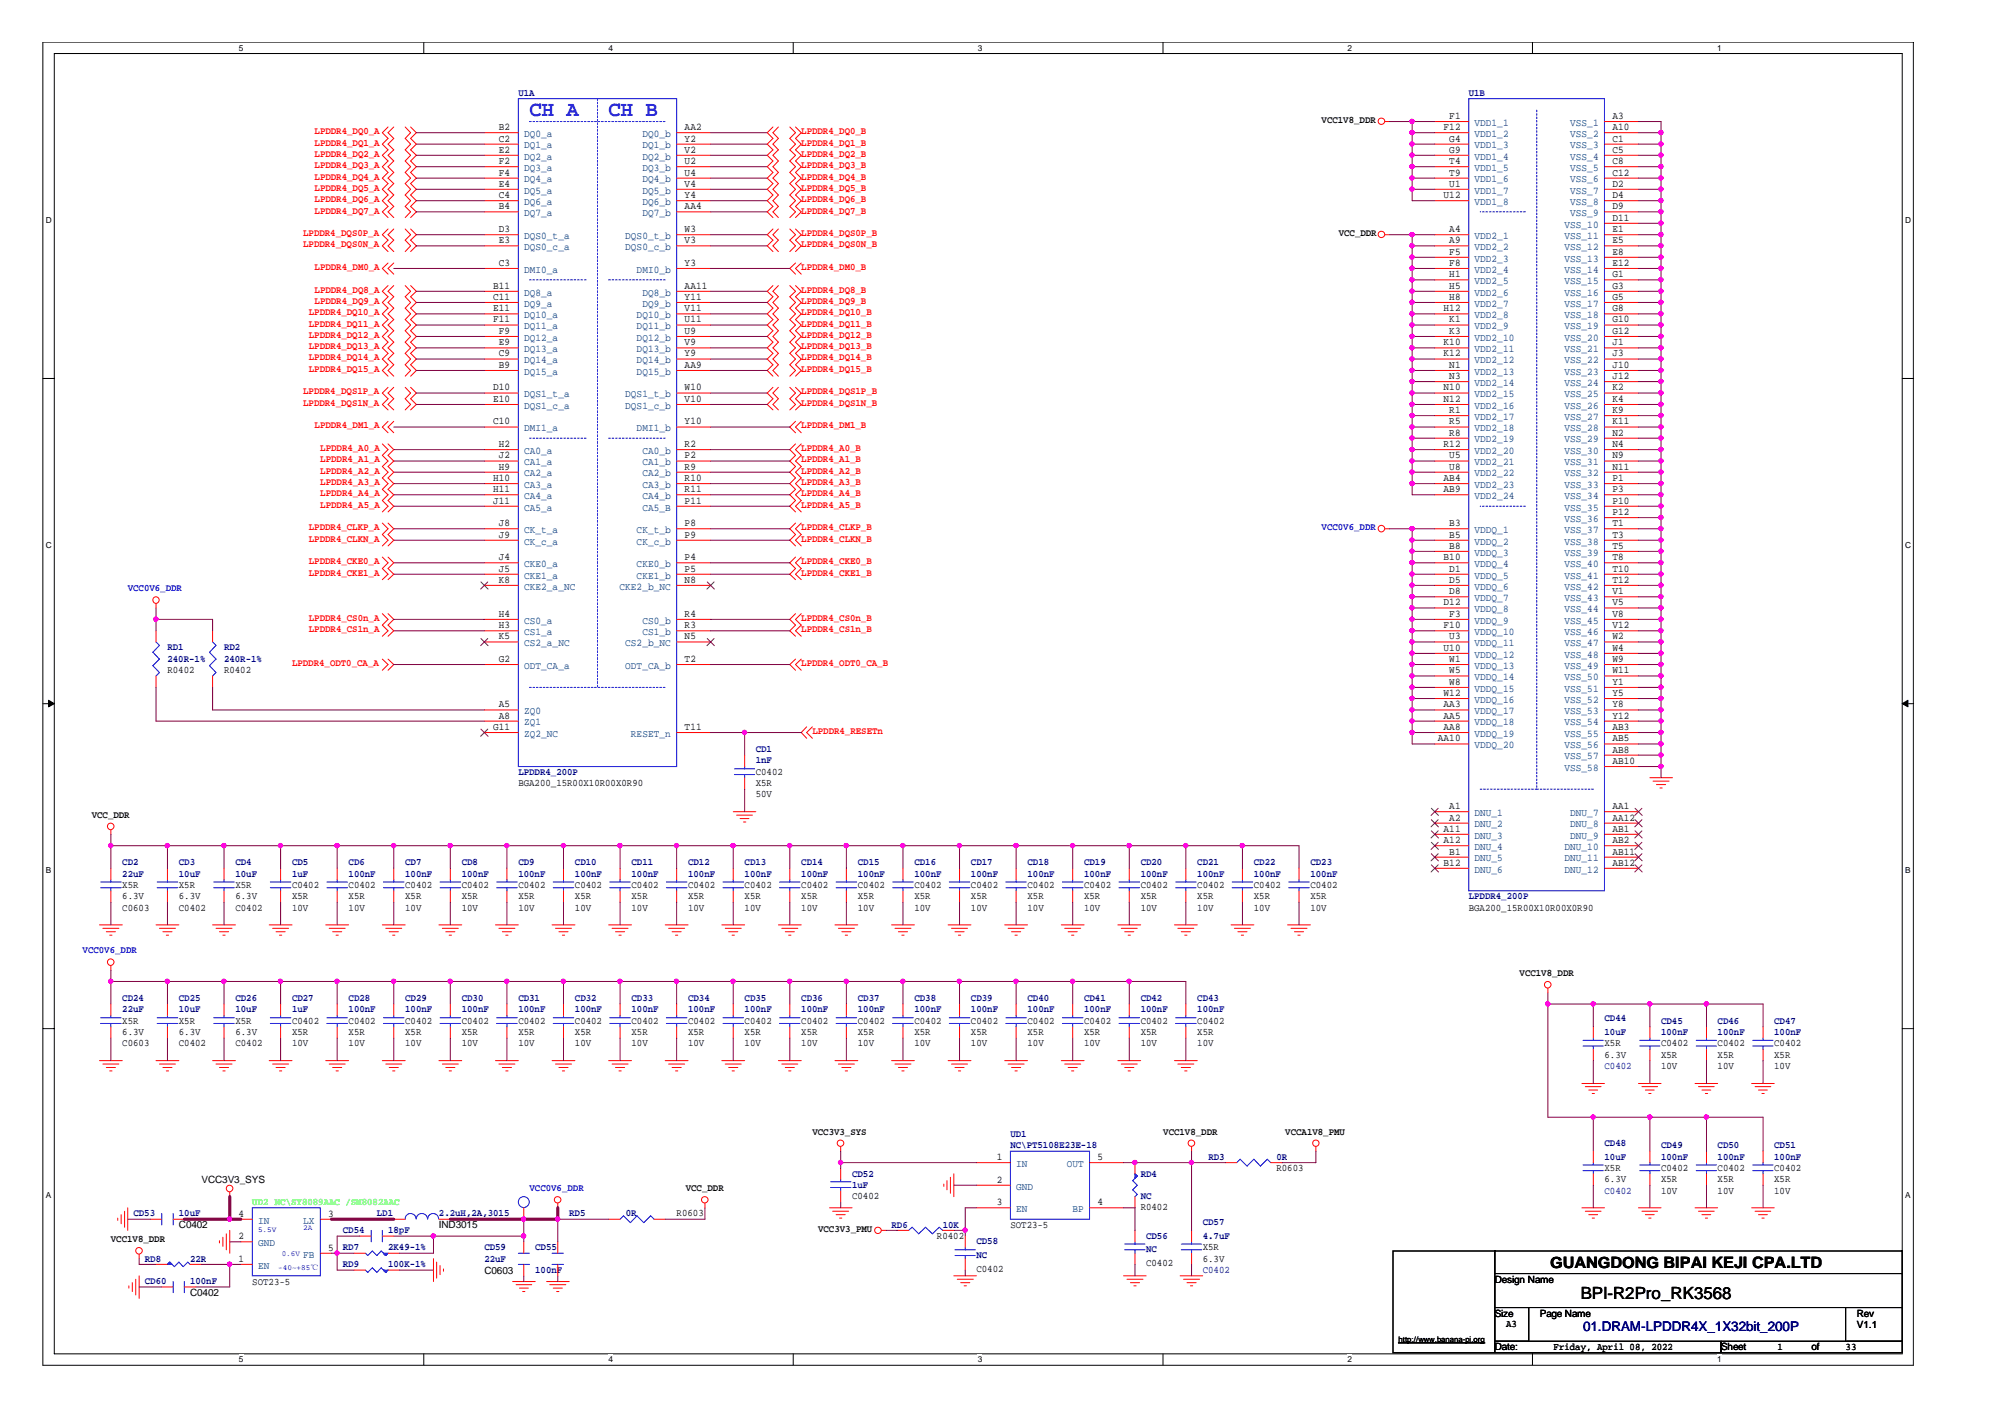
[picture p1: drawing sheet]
<svg xmlns="http://www.w3.org/2000/svg" width="297mm" height="210mm" viewBox="0 0 297 210" stroke-linecap="round" stroke-linejoin="round" font-family="sans-serif">
<defs><g id="words">
<g font-size="3.2" fill="#00f">
<text x="78.4" y="17.2">CH A</text>
<text x="90.2" y="17.2">CH B</text>
</g>
<text font-size="2.5" x="234.2" y="192.4">BPI-R2Pro_RK3568</text>
<text font-size="2.3" x="229.7" y="187.8">GUANGDONG BIPAI KEJI CPA.LTD</text>
<text font-size="2" fill="#000080" x="234.5" y="197.2">01.DRAM-LPDDR4X_1X32bit_200P</text>
<g font-size="1.5" fill="#000080">
<text x="76.8" y="14.2">U1A</text>
<text x="217.6" y="14.2">U1B</text>
<text x="24.8" y="96.3">RD1</text>
<text x="24.8" y="98">240R-1%</text>
<text x="33.2" y="96.3">RD2</text>
<text x="33.2" y="98">240R-1%</text>
<text x="112" y="111.4">CD1</text>
<text x="112" y="113.1">1nF</text>
<text x="76.8" y="114.8">LPDDR4_200P</text>
<text x="18.1" y="128.2">CD2</text>
<text x="18.1" y="129.9">22uF</text>
<text x="26.5" y="128.2">CD3</text>
<text x="26.5" y="129.9">10uF</text>
<text x="34.9" y="128.2">CD4</text>
<text x="34.9" y="129.9">10uF</text>
<text x="43.3" y="128.2">CD5</text>
<text x="43.3" y="129.9">1uF</text>
<text x="51.6" y="128.2">CD6</text>
<text x="51.6" y="129.9">100nF</text>
<text x="60" y="128.2">CD7</text>
<text x="60" y="129.9">100nF</text>
<text x="68.4" y="128.2">CD8</text>
<text x="68.4" y="129.9">100nF</text>
<text x="76.8" y="128.2">CD9</text>
<text x="76.8" y="129.9">100nF</text>
<text x="85.2" y="128.2">CD10</text>
<text x="85.2" y="129.9">100nF</text>
<text x="93.6" y="128.2">CD11</text>
<text x="93.6" y="129.9">100nF</text>
<text x="101.9" y="128.2">CD12</text>
<text x="101.9" y="129.9">100nF</text>
<text x="110.3" y="128.2">CD13</text>
<text x="110.3" y="129.9">100nF</text>
<text x="118.7" y="128.2">CD14</text>
<text x="118.7" y="129.9">100nF</text>
<text x="127.1" y="128.2">CD15</text>
<text x="127.1" y="129.9">100nF</text>
<text x="135.5" y="128.2">CD16</text>
<text x="135.5" y="129.9">100nF</text>
<text x="143.8" y="128.2">CD17</text>
<text x="143.8" y="129.9">100nF</text>
<text x="152.2" y="128.2">CD18</text>
<text x="152.2" y="129.9">100nF</text>
<text x="160.6" y="128.2">CD19</text>
<text x="160.6" y="129.9">100nF</text>
<text x="169" y="128.2">CD20</text>
<text x="169" y="129.9">100nF</text>
<text x="177.4" y="128.2">CD21</text>
<text x="177.4" y="129.9">100nF</text>
<text x="185.8" y="128.2">CD22</text>
<text x="185.8" y="129.9">100nF</text>
<text x="194.1" y="128.2">CD23</text>
<text x="194.1" y="129.9">100nF</text>
<text x="217.6" y="133.2">LPDDR4_200P</text>
<text x="18.1" y="148.3">CD24</text>
<text x="18.1" y="150">22uF</text>
<text x="26.5" y="148.3">CD25</text>
<text x="26.5" y="150">10uF</text>
<text x="34.9" y="148.3">CD26</text>
<text x="34.9" y="150">10uF</text>
<text x="43.3" y="148.3">CD27</text>
<text x="43.3" y="150">1uF</text>
<text x="51.6" y="148.3">CD28</text>
<text x="51.6" y="150">100nF</text>
<text x="60" y="148.3">CD29</text>
<text x="60" y="150">100nF</text>
<text x="68.4" y="148.3">CD30</text>
<text x="68.4" y="150">100nF</text>
<text x="76.8" y="148.3">CD31</text>
<text x="76.8" y="150">100nF</text>
<text x="85.2" y="148.3">CD32</text>
<text x="85.2" y="150">100nF</text>
<text x="93.6" y="148.3">CD33</text>
<text x="93.6" y="150">100nF</text>
<text x="101.9" y="148.3">CD34</text>
<text x="101.9" y="150">100nF</text>
<text x="110.3" y="148.3">CD35</text>
<text x="110.3" y="150">100nF</text>
<text x="118.7" y="148.3">CD36</text>
<text x="118.7" y="150">100nF</text>
<text x="127.1" y="148.3">CD37</text>
<text x="127.1" y="150">100nF</text>
<text x="135.5" y="148.3">CD38</text>
<text x="135.5" y="150">100nF</text>
<text x="143.8" y="148.3">CD39</text>
<text x="143.8" y="150">100nF</text>
<text x="152.2" y="148.3">CD40</text>
<text x="152.2" y="150">100nF</text>
<text x="160.6" y="148.3">CD41</text>
<text x="160.6" y="150">100nF</text>
<text x="169" y="148.3">CD42</text>
<text x="169" y="150">100nF</text>
<text x="177.4" y="148.3">CD43</text>
<text x="177.4" y="150">100nF</text>
<text x="237.7" y="151.3">CD44</text>
<text x="237.7" y="153.3">10uF</text>
<text x="246.1" y="151.7">CD45</text>
<text x="246.1" y="153.3">100nF</text>
<text x="254.5" y="151.7">CD46</text>
<text x="254.5" y="153.3">100nF</text>
<text x="262.8" y="151.7">CD47</text>
<text x="262.8" y="153.3">100nF</text>
<text x="237.7" y="158.3">C0402</text>
<text x="149.7" y="168.4">UD1</text>
<text x="149.7" y="170.1">NC\PT5108E23E-18</text>
<text x="179" y="171.8">RD3</text>
<text x="189.1" y="171.8">0R</text>
<text x="237.7" y="169.8">CD48</text>
<text x="237.7" y="171.8">10uF</text>
<text x="246.1" y="170.1">CD49</text>
<text x="246.1" y="171.8">100nF</text>
<text x="254.5" y="170.1">CD50</text>
<text x="254.5" y="171.8">100nF</text>
<text x="262.8" y="170.1">CD51</text>
<text x="262.8" y="171.8">100nF</text>
<text x="126.2" y="174.3">CD52</text>
<text x="126.2" y="176">1uF</text>
<text x="169" y="174.3">RD4</text>
<text x="169" y="177.6">NC</text>
<text x="237.7" y="176.8">C0402</text>
<text x="19.8" y="180.1">CD53</text>
<text x="26.5" y="180.1">10uF</text>
<text x="50.8" y="185.2">RD7</text>
<text x="50.8" y="182.7">CD54</text>
<text x="55.8" y="180.1">LD1</text>
<text x="57.5" y="185.2">2K49-1%</text>
<text x="57.5" y="182.7">18pF</text>
<text x="65" y="180.1">2.2uH,2A,3015</text>
<text x="71.8" y="185.2">CD59</text>
<text x="79.3" y="185.2">CD55</text>
<text x="84.3" y="180.1">RD5</text>
<text x="92.7" y="180.1">0R</text>
<text x="132.1" y="181.8">RD6</text>
<text x="139.7" y="181.8">10K</text>
<text x="144.7" y="184.3">CD58</text>
<text x="169.8" y="183.5">CD56</text>
<text x="169.8" y="185.5">NC</text>
<text x="178.2" y="181.5">CD57</text>
<text x="178.2" y="183.5">4.7uF</text>
<text x="21.5" y="190.2">CD60</text>
<text x="21.5" y="186.9">RD8</text>
<text x="28.2" y="190.2">100nF</text>
<text x="28.2" y="186.9">22R</text>
<text x="50.8" y="187.7">RD9</text>
<text x="57.5" y="187.7">100K-1%</text>
<text x="71.8" y="186.9">22uF</text>
<text x="79.3" y="188.5">100nF</text>
<text x="144.7" y="186.4">NC</text>
<text x="178.2" y="188.5">C0402</text>
</g>
<g font-size="1.5">
<text x="214.7" y="17.6">F1</text>
<text x="238.9" y="17.6">A3</text>
<text x="73.9" y="22.6">E2</text>
<text x="73.9" y="21">C2</text>
<text x="73.9" y="19.3">B2</text>
<text x="101.4" y="19.3">AA2</text>
<text x="101.4" y="21">Y2</text>
<text x="101.4" y="22.6">V2</text>
<text x="195.8" y="18.2">VCC1V8_DDR</text>
<text x="213.9" y="19.3">F12</text>
<text x="214.7" y="21">G4</text>
<text x="214.7" y="22.6">G9</text>
<text x="238.9" y="19.3">A10</text>
<text x="238.9" y="21">C1</text>
<text x="238.9" y="22.6">C5</text>
<text x="73.9" y="29.4">C4</text>
<text x="73.9" y="27.7">E4</text>
<text x="73.9" y="26">F4</text>
<text x="73.9" y="24.3">F2</text>
<text x="101.4" y="24.3">U2</text>
<text x="101.4" y="27.7">V4</text>
<text x="101.4" y="26">U4</text>
<text x="101.4" y="29.4">Y4</text>
<text x="213.9" y="29.4">U12</text>
<text x="214.7" y="27.7">U1</text>
<text x="214.7" y="24.3">T4</text>
<text x="214.7" y="26">T9</text>
<text x="238.9" y="24.3">C8</text>
<text x="238.9" y="26">C12</text>
<text x="238.9" y="27.7">D2</text>
<text x="238.9" y="29.4">D4</text>
<text x="73.9" y="31">B4</text>
<text x="73.9" y="34.4">D3</text>
<text x="101.4" y="34.4">W3</text>
<text x="101.4" y="31">AA4</text>
<text x="198.3" y="35">VCC_DDR</text>
<text x="214.7" y="34.4">A4</text>
<text x="238.9" y="31">D9</text>
<text x="238.9" y="32.7">D11</text>
<text x="238.9" y="34.4">E1</text>
<text x="73.9" y="39.4">C3</text>
<text x="73.9" y="36">E3</text>
<text x="101.4" y="36">V3</text>
<text x="101.4" y="39.4">Y3</text>
<text x="214.7" y="36">A9</text>
<text x="214.7" y="37.7">F5</text>
<text x="214.7" y="39.4">F8</text>
<text x="214.7" y="41.1">H1</text>
<text x="238.9" y="36">E5</text>
<text x="238.9" y="37.7">E8</text>
<text x="238.9" y="39.4">E12</text>
<text x="238.9" y="41.1">G1</text>
<text x="73.1" y="46.1">E11</text>
<text x="73.1" y="42.8">B11</text>
<text x="73.1" y="47.8">F11</text>
<text x="73.1" y="44.4">C11</text>
<text x="101.4" y="47.8">U11</text>
<text x="101.4" y="44.4">Y11</text>
<text x="101.4" y="46.1">V11</text>
<text x="101.4" y="42.8">AA11</text>
<text x="213.9" y="46.1">H12</text>
<text x="214.7" y="42.8">H5</text>
<text x="214.7" y="44.4">H8</text>
<text x="214.7" y="47.8">K1</text>
<text x="238.9" y="42.8">G3</text>
<text x="238.9" y="44.4">G5</text>
<text x="238.9" y="46.1">G8</text>
<text x="238.9" y="47.8">G10</text>
<text x="73.9" y="51.2">E9</text>
<text x="73.9" y="52.8">C9</text>
<text x="73.9" y="49.5">F9</text>
<text x="101.4" y="52.8">Y9</text>
<text x="101.4" y="51.2">V9</text>
<text x="101.4" y="49.5">U9</text>
<text x="213.9" y="52.8">K12</text>
<text x="213.9" y="51.2">K10</text>
<text x="214.7" y="49.5">K3</text>
<text x="238.9" y="51.2">J1</text>
<text x="238.9" y="49.5">G12</text>
<text x="238.9" y="52.8">J3</text>
<text x="73.1" y="59.5">E10</text>
<text x="73.1" y="57.8">D10</text>
<text x="73.9" y="54.5">B9</text>
<text x="101.4" y="57.8">W10</text>
<text x="101.4" y="54.5">AA9</text>
<text x="101.4" y="59.5">V10</text>
<text x="213.9" y="59.5">N12</text>
<text x="213.9" y="57.8">N10</text>
<text x="214.7" y="56.1">N3</text>
<text x="214.7" y="54.5">N1</text>
<text x="238.9" y="54.5">J10</text>
<text x="238.9" y="57.8">K2</text>
<text x="238.9" y="56.1">J12</text>
<text x="238.9" y="59.5">K4</text>
<text x="73.1" y="62.9">C10</text>
<text x="101.4" y="62.9">Y10</text>
<text x="214.7" y="62.9">R5</text>
<text x="214.7" y="64.5">R8</text>
<text x="214.7" y="61.2">R1</text>
<text x="238.9" y="61.2">K9</text>
<text x="238.9" y="64.5">N2</text>
<text x="238.9" y="62.9">K11</text>
<text x="73.1" y="71.3">H10</text>
<text x="73.9" y="69.6">H9</text>
<text x="73.9" y="67.9">J2</text>
<text x="73.9" y="66.2">H2</text>
<text x="101.4" y="66.2">R2</text>
<text x="101.4" y="67.9">P2</text>
<text x="101.4" y="69.6">R9</text>
<text x="101.4" y="71.3">R10</text>
<text x="213.9" y="66.2">R12</text>
<text x="213.9" y="71.3">AB4</text>
<text x="214.7" y="67.9">U5</text>
<text x="214.7" y="69.6">U8</text>
<text x="238.9" y="67.9">N9</text>
<text x="238.9" y="71.3">P1</text>
<text x="238.9" y="66.2">N4</text>
<text x="238.9" y="69.6">N11</text>
<text x="73.1" y="72.9">H11</text>
<text x="73.1" y="74.6">J11</text>
<text x="73.9" y="77.9">J8</text>
<text x="101.4" y="77.9">P8</text>
<text x="101.4" y="74.6">P11</text>
<text x="101.4" y="72.9">R11</text>
<text x="213.9" y="72.9">AB9</text>
<text x="214.7" y="77.9">B3</text>
<text x="238.9" y="77.9">T1</text>
<text x="238.9" y="72.9">P3</text>
<text x="238.9" y="74.6">P10</text>
<text x="238.9" y="76.3">P12</text>
<text x="73.9" y="79.6">J9</text>
<text x="73.9" y="83">J4</text>
<text x="101.4" y="83">P4</text>
<text x="101.4" y="79.6">P9</text>
<text x="213.9" y="83">B10</text>
<text x="214.7" y="79.6">B5</text>
<text x="214.7" y="81.3">B8</text>
<text x="238.9" y="81.3">T5</text>
<text x="238.9" y="79.6">T3</text>
<text x="238.9" y="83">T8</text>
<text x="73.9" y="84.7">J5</text>
<text x="73.9" y="86.3">K8</text>
<text x="101.4" y="84.7">P5</text>
<text x="101.4" y="86.3">N8</text>
<text x="213.9" y="89.7">D12</text>
<text x="214.7" y="84.7">D1</text>
<text x="214.7" y="86.3">D5</text>
<text x="214.7" y="88">D8</text>
<text x="238.9" y="84.7">T10</text>
<text x="238.9" y="88">V1</text>
<text x="238.9" y="89.7">V5</text>
<text x="238.9" y="86.3">T12</text>
<text x="73.9" y="91.4">H4</text>
<text x="73.9" y="93.1">H3</text>
<text x="73.9" y="94.7">K5</text>
<text x="101.4" y="93.1">R3</text>
<text x="101.4" y="91.4">R4</text>
<text x="101.4" y="94.7">N5</text>
<text x="213.9" y="93.1">F10</text>
<text x="214.7" y="91.4">F3</text>
<text x="214.7" y="94.7">U3</text>
<text x="238.9" y="91.4">V8</text>
<text x="238.9" y="93.1">V12</text>
<text x="238.9" y="94.7">W2</text>
<text x="24.8" y="99.7">R0402</text>
<text x="33.2" y="99.7">R0402</text>
<text x="73.9" y="98.1">G2</text>
<text x="101.4" y="98.1">T2</text>
<text x="213.9" y="96.4">U10</text>
<text x="214.7" y="98.1">W1</text>
<text x="214.7" y="101.4">W8</text>
<text x="214.7" y="99.8">W5</text>
<text x="238.9" y="96.4">W4</text>
<text x="238.9" y="98.1">W9</text>
<text x="238.9" y="99.8">W11</text>
<text x="238.9" y="101.4">Y1</text>
<text x="73.9" y="106.4">A8</text>
<text x="73.9" y="104.8">A5</text>
<text x="213.9" y="104.8">AA3</text>
<text x="213.9" y="103.1">W12</text>
<text x="213.9" y="106.4">AA5</text>
<text x="238.9" y="103.1">Y5</text>
<text x="238.9" y="104.8">Y8</text>
<text x="238.9" y="106.4">Y12</text>
<text x="73.1" y="108.1">G11</text>
<text x="101.4" y="108.1">T11</text>
<text x="213" y="109.8">AA10</text>
<text x="213.9" y="108.1">AA8</text>
<text x="238.9" y="108.1">AB3</text>
<text x="238.9" y="109.8">AB5</text>
<text x="238.9" y="111.5">AB8</text>
<text x="238.9" y="113.2">AB10</text>
<text x="76.8" y="116.4">BGA200_15R00X10R00X0R90</text>
<text x="112" y="114.8">C0402</text>
<text x="112" y="116.4">X5R</text>
<text x="112" y="118.1">50V</text>
<text x="214.7" y="119.9">A1</text>
<text x="238.9" y="119.9">AA1</text>
<text x="13.6" y="121.1">VCC_DDR</text>
<text x="213.9" y="123.2">A11</text>
<text x="213.9" y="124.9">A12</text>
<text x="214.7" y="121.6">A2</text>
<text x="238.9" y="121.6">AA12</text>
<text x="238.9" y="123.2">AB1</text>
<text x="238.9" y="124.9">AB2</text>
<text x="18.1" y="131.5">X5R</text>
<text x="26.5" y="131.5">X5R</text>
<text x="34.9" y="131.5">X5R</text>
<text x="43.3" y="131.5">C0402</text>
<text x="51.6" y="131.5">C0402</text>
<text x="60" y="131.5">C0402</text>
<text x="68.4" y="131.5">C0402</text>
<text x="76.8" y="131.5">C0402</text>
<text x="85.2" y="131.5">C0402</text>
<text x="93.6" y="131.5">C0402</text>
<text x="101.9" y="131.5">C0402</text>
<text x="110.3" y="131.5">C0402</text>
<text x="118.7" y="131.5">C0402</text>
<text x="127.1" y="131.5">C0402</text>
<text x="135.5" y="131.5">C0402</text>
<text x="143.8" y="131.5">C0402</text>
<text x="152.2" y="131.5">C0402</text>
<text x="160.6" y="131.5">C0402</text>
<text x="169" y="131.5">C0402</text>
<text x="177.4" y="131.5">C0402</text>
<text x="185.8" y="131.5">C0402</text>
<text x="194.1" y="131.5">C0402</text>
<text x="213.9" y="128.2">B12</text>
<text x="214.7" y="126.6">B1</text>
<text x="238.9" y="126.6">AB11</text>
<text x="238.9" y="128.2">AB12</text>
<text x="18.1" y="134.9">C0603</text>
<text x="18.1" y="133.2">6.3V</text>
<text x="26.5" y="134.9">C0402</text>
<text x="26.5" y="133.2">6.3V</text>
<text x="34.9" y="134.9">C0402</text>
<text x="34.9" y="133.2">6.3V</text>
<text x="43.3" y="133.2">X5R</text>
<text x="43.3" y="134.9">10V</text>
<text x="51.6" y="133.2">X5R</text>
<text x="51.6" y="134.9">10V</text>
<text x="60" y="133.2">X5R</text>
<text x="60" y="134.9">10V</text>
<text x="68.4" y="133.2">X5R</text>
<text x="68.4" y="134.9">10V</text>
<text x="76.8" y="133.2">X5R</text>
<text x="76.8" y="134.9">10V</text>
<text x="85.2" y="133.2">X5R</text>
<text x="85.2" y="134.9">10V</text>
<text x="93.6" y="133.2">X5R</text>
<text x="93.6" y="134.9">10V</text>
<text x="101.9" y="133.2">X5R</text>
<text x="101.9" y="134.9">10V</text>
<text x="110.3" y="133.2">X5R</text>
<text x="110.3" y="134.9">10V</text>
<text x="118.7" y="133.2">X5R</text>
<text x="118.7" y="134.9">10V</text>
<text x="127.1" y="133.2">X5R</text>
<text x="127.1" y="134.9">10V</text>
<text x="135.5" y="133.2">X5R</text>
<text x="135.5" y="134.9">10V</text>
<text x="143.8" y="133.2">X5R</text>
<text x="143.8" y="134.9">10V</text>
<text x="152.2" y="133.2">X5R</text>
<text x="152.2" y="134.9">10V</text>
<text x="160.6" y="133.2">X5R</text>
<text x="160.6" y="134.9">10V</text>
<text x="169" y="133.2">X5R</text>
<text x="169" y="134.9">10V</text>
<text x="177.4" y="133.2">X5R</text>
<text x="177.4" y="134.9">10V</text>
<text x="185.8" y="133.2">X5R</text>
<text x="185.8" y="134.9">10V</text>
<text x="194.1" y="133.2">X5R</text>
<text x="194.1" y="134.9">10V</text>
<text x="217.6" y="134.9">BGA200_15R00X10R00X0R90</text>
<text x="225.1" y="144.6">VCC1V8_DDR</text>
<text x="18.1" y="155">C0603</text>
<text x="18.1" y="151.7">X5R</text>
<text x="18.1" y="153.3">6.3V</text>
<text x="26.5" y="155">C0402</text>
<text x="26.5" y="151.7">X5R</text>
<text x="26.5" y="153.3">6.3V</text>
<text x="34.9" y="155">C0402</text>
<text x="34.9" y="151.7">X5R</text>
<text x="34.9" y="153.3">6.3V</text>
<text x="43.3" y="151.7">C0402</text>
<text x="43.3" y="153.3">X5R</text>
<text x="43.3" y="155">10V</text>
<text x="51.6" y="151.7">C0402</text>
<text x="51.6" y="153.3">X5R</text>
<text x="51.6" y="155">10V</text>
<text x="60" y="151.7">C0402</text>
<text x="60" y="153.3">X5R</text>
<text x="60" y="155">10V</text>
<text x="68.4" y="151.7">C0402</text>
<text x="68.4" y="153.3">X5R</text>
<text x="68.4" y="155">10V</text>
<text x="76.8" y="151.7">C0402</text>
<text x="76.8" y="153.3">X5R</text>
<text x="76.8" y="155">10V</text>
<text x="85.2" y="151.7">C0402</text>
<text x="85.2" y="153.3">X5R</text>
<text x="85.2" y="155">10V</text>
<text x="93.6" y="151.7">C0402</text>
<text x="93.6" y="153.3">X5R</text>
<text x="93.6" y="155">10V</text>
<text x="101.9" y="151.7">C0402</text>
<text x="101.9" y="153.3">X5R</text>
<text x="101.9" y="155">10V</text>
<text x="110.3" y="151.7">C0402</text>
<text x="110.3" y="153.3">X5R</text>
<text x="110.3" y="155">10V</text>
<text x="118.7" y="151.7">C0402</text>
<text x="118.7" y="153.3">X5R</text>
<text x="118.7" y="155">10V</text>
<text x="127.1" y="151.7">C0402</text>
<text x="127.1" y="153.3">X5R</text>
<text x="127.1" y="155">10V</text>
<text x="135.5" y="151.7">C0402</text>
<text x="135.5" y="153.3">X5R</text>
<text x="135.5" y="155">10V</text>
<text x="143.8" y="151.7">C0402</text>
<text x="143.8" y="153.3">X5R</text>
<text x="143.8" y="155">10V</text>
<text x="152.2" y="151.7">C0402</text>
<text x="152.2" y="153.3">X5R</text>
<text x="152.2" y="155">10V</text>
<text x="160.6" y="151.7">C0402</text>
<text x="160.6" y="153.3">X5R</text>
<text x="160.6" y="155">10V</text>
<text x="169" y="151.7">C0402</text>
<text x="169" y="153.3">X5R</text>
<text x="169" y="155">10V</text>
<text x="177.4" y="151.7">C0402</text>
<text x="177.4" y="153.3">X5R</text>
<text x="177.4" y="155">10V</text>
<text x="237.7" y="155">X5R</text>
<text x="246.1" y="155">C0402</text>
<text x="254.5" y="155">C0402</text>
<text x="262.8" y="155">C0402</text>
<text x="237.7" y="156.7">6.3V</text>
<text x="246.1" y="156.7">X5R</text>
<text x="246.1" y="158.3">10V</text>
<text x="254.5" y="156.7">X5R</text>
<text x="254.5" y="158.3">10V</text>
<text x="262.8" y="156.7">X5R</text>
<text x="262.8" y="158.3">10V</text>
<text x="120.4" y="168.1">VCC3V3_SYS</text>
<text x="147.7" y="171.8">1</text>
<text x="162.6" y="171.8">5</text>
<text x="172.3" y="168.1">VCC1V8_DDR</text>
<text x="189.1" y="173.5">R0603</text>
<text x="190.4" y="168.1">VCCA1V8_PMU</text>
<text x="237.7" y="173.5">X5R</text>
<text x="246.1" y="173.5">C0402</text>
<text x="254.5" y="173.5">C0402</text>
<text x="262.8" y="173.5">C0402</text>
<text x="29.8" y="175.2">VCC3V3_SYS</text>
<text x="101.6" y="176.5">VCC_DDR</text>
<text x="126.2" y="177.6">C0402</text>
<text x="147.7" y="175.2">2</text>
<text x="147.7" y="178.5">3</text>
<text x="162.6" y="178.5">4</text>
<text x="169" y="179.3">R0402</text>
<text x="237.7" y="175.1">6.3V</text>
<text x="246.1" y="175.1">X5R</text>
<text x="246.1" y="176.8">10V</text>
<text x="254.5" y="175.1">X5R</text>
<text x="254.5" y="176.8">10V</text>
<text x="262.8" y="175.1">X5R</text>
<text x="262.8" y="176.8">10V</text>
<text x="16.4" y="184">VCC1V8_DDR</text>
<text x="26.5" y="182">C0402</text>
<text x="35.3" y="183.6">2</text>
<text x="35.3" y="180.2">4</text>
<text x="48.6" y="180.2">3</text>
<text x="48.6" y="185.3">5</text>
<text x="65" y="182">IND3015</text>
<text x="100.2" y="180.1">R0603</text>
<text x="121.2" y="182.5">VCC3V3_PMU</text>
<text x="138.8" y="183.5">R0402</text>
<text x="149.7" y="181.8">SOT23-5</text>
<text x="178.2" y="185.2">X5R</text>
<text x="28.2" y="192">C0402</text>
<text x="35.3" y="186.9">1</text>
<text x="37.4" y="190.4">SOT23-5</text>
<text x="71.8" y="188.7">C0603</text>
<text x="144.7" y="188.4">C0402</text>
<text x="169.8" y="187.5">C0402</text>
<text x="178.2" y="186.9">6.3V</text>
<text x="221.4" y="190">Design Name</text>
<text x="221.4" y="195">Size</text>
<text x="223.1" y="196.6">A3</text>
<text x="228.1" y="195">Page Name</text>
<text x="275.1" y="195">Rev</text>
<text x="275.1" y="196.7">V1.1</text>
<text x="221.4" y="200">Date:</text>
<text x="230.2" y="199.9">Friday, April 08, 2022</text>
<text x="255" y="200">Sheet</text>
<text x="263.4" y="199.9">1</text>
<text x="268.4" y="200">of</text>
<text x="273.4" y="199.9">33</text>
</g>
<g font-size="1.5" fill="#f00">
<text x="46.6" y="19.9">LPDDR4_DQ0_A</text>
<text x="46.6" y="21.6">LPDDR4_DQ1_A</text>
<text x="46.6" y="23.3">LPDDR4_DQ2_A</text>
<text x="118.7" y="23.3">LPDDR4_DQ2_B</text>
<text x="118.7" y="19.9">LPDDR4_DQ0_B</text>
<text x="118.7" y="21.6">LPDDR4_DQ1_B</text>
<text x="46.6" y="28.3">LPDDR4_DQ5_A</text>
<text x="46.6" y="29.9">LPDDR4_DQ6_A</text>
<text x="46.6" y="24.9">LPDDR4_DQ3_A</text>
<text x="46.6" y="26.6">LPDDR4_DQ4_A</text>
<text x="118.7" y="29.9">LPDDR4_DQ6_B</text>
<text x="118.7" y="24.9">LPDDR4_DQ3_B</text>
<text x="118.7" y="28.3">LPDDR4_DQ5_B</text>
<text x="118.7" y="26.6">LPDDR4_DQ4_B</text>
<text x="44.9" y="35">LPDDR4_DQS0P_A</text>
<text x="46.6" y="31.6">LPDDR4_DQ7_A</text>
<text x="118.7" y="31.6">LPDDR4_DQ7_B</text>
<text x="118.7" y="35">LPDDR4_DQS0P_B</text>
<text x="44.9" y="36.6">LPDDR4_DQS0N_A</text>
<text x="46.6" y="40">LPDDR4_DM0_A</text>
<text x="118.7" y="40">LPDDR4_DM0_B</text>
<text x="118.7" y="36.6">LPDDR4_DQS0N_B</text>
<text x="45.8" y="46.7">LPDDR4_DQ10_A</text>
<text x="46.6" y="43.4">LPDDR4_DQ8_A</text>
<text x="46.6" y="45">LPDDR4_DQ9_A</text>
<text x="118.7" y="46.7">LPDDR4_DQ10_B</text>
<text x="118.7" y="45">LPDDR4_DQ9_B</text>
<text x="118.7" y="43.4">LPDDR4_DQ8_B</text>
<text x="45.8" y="51.7">LPDDR4_DQ13_A</text>
<text x="45.8" y="48.4">LPDDR4_DQ11_A</text>
<text x="45.8" y="53.4">LPDDR4_DQ14_A</text>
<text x="45.8" y="50.1">LPDDR4_DQ12_A</text>
<text x="118.7" y="53.4">LPDDR4_DQ14_B</text>
<text x="118.7" y="48.4">LPDDR4_DQ11_B</text>
<text x="118.7" y="50.1">LPDDR4_DQ12_B</text>
<text x="118.7" y="51.7">LPDDR4_DQ13_B</text>
<text x="44.9" y="58.4">LPDDR4_DQS1P_A</text>
<text x="45.8" y="55.1">LPDDR4_DQ15_A</text>
<text x="118.7" y="55.1">LPDDR4_DQ15_B</text>
<text x="118.7" y="58.4">LPDDR4_DQS1P_B</text>
<text x="44.9" y="60.1">LPDDR4_DQS1N_A</text>
<text x="46.6" y="63.5">LPDDR4_DM1_A</text>
<text x="118.7" y="63.5">LPDDR4_DM1_B</text>
<text x="118.7" y="60.1">LPDDR4_DQS1N_B</text>
<text x="47.5" y="70.2">LPDDR4_A2_A</text>
<text x="47.5" y="68.5">LPDDR4_A1_A</text>
<text x="47.5" y="71.9">LPDDR4_A3_A</text>
<text x="47.5" y="66.8">LPDDR4_A0_A</text>
<text x="118.7" y="70.2">LPDDR4_A2_B</text>
<text x="118.7" y="68.5">LPDDR4_A1_B</text>
<text x="118.7" y="71.9">LPDDR4_A3_B</text>
<text x="118.7" y="66.8">LPDDR4_A0_B</text>
<text x="47.5" y="73.5">LPDDR4_A4_A</text>
<text x="47.5" y="75.2">LPDDR4_A5_A</text>
<text x="118.7" y="73.5">LPDDR4_A4_B</text>
<text x="118.7" y="75.2">LPDDR4_A5_B</text>
<text x="45.8" y="83.6">LPDDR4_CKE0_A</text>
<text x="45.8" y="80.2">LPDDR4_CLKN_A</text>
<text x="45.8" y="78.5">LPDDR4_CLKP_A</text>
<text x="118.7" y="83.6">LPDDR4_CKE0_B</text>
<text x="118.7" y="80.2">LPDDR4_CLKN_B</text>
<text x="118.7" y="78.5">LPDDR4_CLKP_B</text>
<text x="45.8" y="85.3">LPDDR4_CKE1_A</text>
<text x="118.7" y="85.3">LPDDR4_CKE1_B</text>
<text x="45.8" y="92">LPDDR4_CS0n_A</text>
<text x="45.8" y="93.7">LPDDR4_CS1n_A</text>
<text x="118.7" y="92">LPDDR4_CS0n_B</text>
<text x="118.7" y="93.7">LPDDR4_CS1n_B</text>
<text x="43.3" y="98.7">LPDDR4_ODT0_CA_A</text>
<text x="118.7" y="98.7">LPDDR4_ODT0_CA_B</text>
<text x="120.4" y="108.7">LPDDR4_RESETn</text>
</g>
<g font-size="1.5" fill="#004080">
<text x="77.6" y="23.6">DQ2_a</text>
<text x="77.6" y="22">DQ1_a</text>
<text x="77.6" y="20.3">DQ0_a</text>
<text x="95.2" y="20.3">DQ0_b</text>
<text x="95.2" y="22">DQ1_b</text>
<text x="95.2" y="23.6">DQ2_b</text>
<text x="218.4" y="18.6">VDD1_1</text>
<text x="218.4" y="20.3">VDD1_2</text>
<text x="218.4" y="22">VDD1_3</text>
<text x="218.4" y="23.6">VDD1_4</text>
<text x="232.6" y="18.6">VSS_1</text>
<text x="232.6" y="20.3">VSS_2</text>
<text x="232.6" y="22">VSS_3</text>
<text x="232.6" y="23.6">VSS_4</text>
<text x="77.6" y="28.7">DQ5_a</text>
<text x="77.6" y="27">DQ4_a</text>
<text x="77.6" y="25.3">DQ3_a</text>
<text x="95.2" y="25.3">DQ3_b</text>
<text x="95.2" y="28.7">DQ5_b</text>
<text x="95.2" y="27">DQ4_b</text>
<text x="218.4" y="28.7">VDD1_7</text>
<text x="218.4" y="25.3">VDD1_5</text>
<text x="218.4" y="27">VDD1_6</text>
<text x="232.6" y="25.3">VSS_5</text>
<text x="232.6" y="27">VSS_6</text>
<text x="232.6" y="28.7">VSS_7</text>
<text x="77.6" y="32">DQ7_a</text>
<text x="77.6" y="30.4">DQ6_a</text>
<text x="77.6" y="35.4">DQS0_t_a</text>
<text x="92.6" y="35.4">DQS0_t_b</text>
<text x="95.2" y="30.4">DQ6_b</text>
<text x="95.2" y="32">DQ7_b</text>
<text x="218.4" y="35.4">VDD2_1</text>
<text x="218.4" y="30.4">VDD1_8</text>
<text x="231.8" y="33.7">VSS_10</text>
<text x="231.8" y="35.4">VSS_11</text>
<text x="232.6" y="30.4">VSS_8</text>
<text x="232.6" y="32">VSS_9</text>
<text x="77.6" y="40.4">DMI0_a</text>
<text x="77.6" y="37.1">DQS0_c_a</text>
<text x="92.6" y="37.1">DQS0_c_b</text>
<text x="94.3" y="40.4">DMI0_b</text>
<text x="218.4" y="37.1">VDD2_2</text>
<text x="218.4" y="38.7">VDD2_3</text>
<text x="218.4" y="40.4">VDD2_4</text>
<text x="231.8" y="37.1">VSS_12</text>
<text x="231.8" y="38.7">VSS_13</text>
<text x="231.8" y="40.4">VSS_14</text>
<text x="77.6" y="47.1">DQ10_a</text>
<text x="77.6" y="43.8">DQ8_a</text>
<text x="77.6" y="45.4">DQ9_a</text>
<text x="94.3" y="47.1">DQ10_b</text>
<text x="95.2" y="45.4">DQ9_b</text>
<text x="95.2" y="43.8">DQ8_b</text>
<text x="218.4" y="47.1">VDD2_8</text>
<text x="218.4" y="42.1">VDD2_5</text>
<text x="218.4" y="43.8">VDD2_6</text>
<text x="218.4" y="45.4">VDD2_7</text>
<text x="231.8" y="42.1">VSS_15</text>
<text x="231.8" y="43.8">VSS_16</text>
<text x="231.8" y="45.4">VSS_17</text>
<text x="231.8" y="47.1">VSS_18</text>
<text x="77.6" y="52.2">DQ13_a</text>
<text x="77.6" y="53.8">DQ14_a</text>
<text x="77.6" y="50.5">DQ12_a</text>
<text x="77.6" y="48.8">DQ11_a</text>
<text x="94.3" y="53.8">DQ14_b</text>
<text x="94.3" y="48.8">DQ11_b</text>
<text x="94.3" y="52.2">DQ13_b</text>
<text x="94.3" y="50.5">DQ12_b</text>
<text x="218.4" y="50.5">VDD2_10</text>
<text x="218.4" y="53.8">VDD2_12</text>
<text x="218.4" y="48.8">VDD2_9</text>
<text x="218.4" y="52.2">VDD2_11</text>
<text x="231.8" y="52.2">VSS_21</text>
<text x="231.8" y="48.8">VSS_19</text>
<text x="231.8" y="50.5">VSS_20</text>
<text x="231.8" y="53.8">VSS_22</text>
<text x="77.6" y="55.5">DQ15_a</text>
<text x="77.6" y="58.9">DQS1_t_a</text>
<text x="92.6" y="58.9">DQS1_t_b</text>
<text x="94.3" y="55.5">DQ15_b</text>
<text x="218.4" y="57.2">VDD2_14</text>
<text x="218.4" y="55.5">VDD2_13</text>
<text x="218.4" y="58.9">VDD2_15</text>
<text x="231.8" y="55.5">VSS_23</text>
<text x="231.8" y="58.9">VSS_25</text>
<text x="231.8" y="57.2">VSS_24</text>
<text x="77.6" y="63.9">DMI1_a</text>
<text x="77.6" y="60.6">DQS1_c_a</text>
<text x="92.6" y="60.6">DQS1_c_b</text>
<text x="94.3" y="63.9">DMI1_b</text>
<text x="218.4" y="60.6">VDD2_16</text>
<text x="218.4" y="63.9">VDD2_18</text>
<text x="218.4" y="65.5">VDD2_19</text>
<text x="218.4" y="62.2">VDD2_17</text>
<text x="231.8" y="62.2">VSS_27</text>
<text x="231.8" y="65.5">VSS_29</text>
<text x="231.8" y="60.6">VSS_26</text>
<text x="231.8" y="63.9">VSS_28</text>
<text x="77.6" y="70.6">CA2_a</text>
<text x="77.6" y="68.9">CA1_a</text>
<text x="77.6" y="67.2">CA0_a</text>
<text x="95.2" y="67.2">CA0_b</text>
<text x="95.2" y="68.9">CA1_b</text>
<text x="95.2" y="70.6">CA2_b</text>
<text x="218.4" y="67.2">VDD2_20</text>
<text x="218.4" y="68.9">VDD2_21</text>
<text x="218.4" y="70.6">VDD2_22</text>
<text x="231.8" y="68.9">VSS_31</text>
<text x="231.8" y="67.2">VSS_30</text>
<text x="231.8" y="70.6">VSS_32</text>
<text x="77.6" y="73.9">CA4_a</text>
<text x="77.6" y="72.3">CA3_a</text>
<text x="77.6" y="75.6">CA5_a</text>
<text x="95.2" y="72.3">CA3_b</text>
<text x="95.2" y="75.6">CA5_B</text>
<text x="95.2" y="73.9">CA4_b</text>
<text x="218.4" y="72.3">VDD2_23</text>
<text x="218.4" y="73.9">VDD2_24</text>
<text x="231.8" y="72.3">VSS_33</text>
<text x="231.8" y="73.9">VSS_34</text>
<text x="231.8" y="75.6">VSS_35</text>
<text x="231.8" y="77.3">VSS_36</text>
<text x="77.6" y="80.7">CK_c_a</text>
<text x="77.6" y="79">CK_t_a</text>
<text x="94.3" y="79">CK_t_b</text>
<text x="94.3" y="80.7">CK_c_b</text>
<text x="218.4" y="79">VDDQ_1</text>
<text x="218.4" y="80.7">VDDQ_2</text>
<text x="218.4" y="82.3">VDDQ_3</text>
<text x="231.8" y="79">VSS_37</text>
<text x="231.8" y="82.3">VSS_39</text>
<text x="231.8" y="80.7">VSS_38</text>
<text x="77.6" y="84">CKE0_a</text>
<text x="77.6" y="85.7">CKE1_a</text>
<text x="77.6" y="87.3">CKE2_a_NC</text>
<text x="91.8" y="87.3">CKE2_b_NC</text>
<text x="94.3" y="85.7">CKE1_b</text>
<text x="94.3" y="84">CKE0_b</text>
<text x="218.4" y="84">VDDQ_4</text>
<text x="218.4" y="85.7">VDDQ_5</text>
<text x="218.4" y="87.3">VDDQ_6</text>
<text x="218.4" y="89">VDDQ_7</text>
<text x="231.8" y="85.7">VSS_41</text>
<text x="231.8" y="89">VSS_43</text>
<text x="231.8" y="84">VSS_40</text>
<text x="231.8" y="87.3">VSS_42</text>
<text x="77.6" y="92.4">CS0_a</text>
<text x="77.6" y="94.1">CS1_a</text>
<text x="77.6" y="95.7">CS2_a_NC</text>
<text x="92.6" y="95.7">CS2_b_NC</text>
<text x="95.2" y="94.1">CS1_b</text>
<text x="95.2" y="92.4">CS0_b</text>
<text x="218.4" y="90.7">VDDQ_8</text>
<text x="218.4" y="92.4">VDDQ_9</text>
<text x="218.4" y="95.7">VDDQ_11</text>
<text x="218.4" y="94.1">VDDQ_10</text>
<text x="231.8" y="90.7">VSS_44</text>
<text x="231.8" y="92.4">VSS_45</text>
<text x="231.8" y="94.1">VSS_46</text>
<text x="231.8" y="95.7">VSS_47</text>
<text x="77.6" y="99.1">ODT_CA_a</text>
<text x="92.6" y="99.1">ODT_CA_b</text>
<text x="218.4" y="99.1">VDDQ_13</text>
<text x="218.4" y="97.4">VDDQ_12</text>
<text x="218.4" y="100.8">VDDQ_14</text>
<text x="231.8" y="97.4">VSS_48</text>
<text x="231.8" y="99.1">VSS_49</text>
<text x="231.8" y="100.8">VSS_50</text>
<text x="77.6" y="107.5">ZQ1</text>
<text x="77.6" y="105.8">ZQ0</text>
<text x="218.4" y="102.5">VDDQ_15</text>
<text x="218.4" y="105.8">VDDQ_17</text>
<text x="218.4" y="104.1">VDDQ_16</text>
<text x="218.4" y="107.5">VDDQ_18</text>
<text x="231.8" y="102.5">VSS_51</text>
<text x="231.8" y="104.1">VSS_52</text>
<text x="231.8" y="105.8">VSS_53</text>
<text x="231.8" y="107.5">VSS_54</text>
<text x="77.6" y="109.1">ZQ2_NC</text>
<text x="93.5" y="109.1">RESET_n</text>
<text x="218.4" y="109.1">VDDQ_19</text>
<text x="218.4" y="110.8">VDDQ_20</text>
<text x="231.8" y="109.1">VSS_55</text>
<text x="231.8" y="110.8">VSS_56</text>
<text x="231.8" y="112.5">VSS_57</text>
<text x="231.8" y="114.2">VSS_58</text>
<text x="218.4" y="122.6">DNU_2</text>
<text x="218.4" y="124.2">DNU_3</text>
<text x="218.4" y="120.9">DNU_1</text>
<text x="218.4" y="125.9">DNU_4</text>
<text x="231.8" y="125.9">DNU_10</text>
<text x="232.6" y="120.9">DNU_7</text>
<text x="232.6" y="122.6">DNU_8</text>
<text x="232.6" y="124.2">DNU_9</text>
<text x="218.4" y="127.6">DNU_5</text>
<text x="218.4" y="129.3">DNU_6</text>
<text x="231.8" y="127.6">DNU_11</text>
<text x="231.8" y="129.3">DNU_12</text>
<text x="150.5" y="172.9">IN</text>
<text x="158" y="172.9">OUT</text>
<text x="150.5" y="176.2">GND</text>
<text x="150.5" y="179.5">EN</text>
<text x="158.9" y="179.5">BP</text>
<text x="38.2" y="184.6">GND</text>
<text x="38.2" y="181.2">IN</text>
<text x="44.9" y="181.2">LX</text>
<text x="38.2" y="187.9">EN</text>
<text x="44.9" y="186.3">FB</text>
</g>
<g font-size="1.5" fill="#00f">
<text x="195.8" y="78.5">VCC0V6_DDR</text>
<text x="18.9" y="87.6">VCC0V6_DDR</text>
<text x="12.2" y="141.2">VCC0V6_DDR</text>
<text x="78.4" y="176.5">VCC0V6_DDR</text>
</g>
<text font-size="1.5" fill="#0f0" x="37.4" y="178.5">UD2 NC\SY8089AAC /SM8082AAC</text>
<g font-size="1.2">
<text x="35.4" y="7.5">5</text>
<text x="90.1" y="7.5">4</text>
<text x="144.9" y="7.5">3</text>
<text x="199.6" y="7.5">2</text>
<text x="254.4" y="7.5">1</text>
<text x="6.8" y="33.1">D</text>
<text x="282.2" y="33.1">D</text>
<text x="6.8" y="81.2">C</text>
<text x="282.2" y="81.2">C</text>
<text x="6.8" y="129.4">B</text>
<text x="282.2" y="129.4">B</text>
<text x="6.8" y="177.5">A</text>
<text x="282.2" y="177.5">A</text>
<text x="35.4" y="201.8">5</text>
<text x="90.1" y="201.8">4</text>
<text x="144.9" y="201.8">3</text>
<text x="199.6" y="201.8">2</text>
<text x="254.4" y="201.8">1</text>
</g>
<g font-size="1.1" fill="#00f">
<text x="38.2" y="182.4">5.5V</text>
<text x="44.9" y="182.3">2A</text>
<text x="41.2" y="188.1">-40~+85℃</text>
<text x="41.7" y="186.1">0.6V</text>
</g>
<text font-size="1.1" x="207.2" y="198.8">http://www.banana-pi.org</text>
</g></defs>
<path d="M6.3 6.2h277.2v196h-277.2zM8 7.9h273.8v192.6h-273.8z" fill="none" stroke="#000" stroke-width=".15"/>
<g fill="#fff">
<path d="M35.4 6.4h.6v1.4h-.6z"/>
<path d="M35.4 200.7h.6v1.4h-.6z"/>
</g>
<path d="M62.8 6.2v1.7M62.8 200.5v1.7" fill="none" stroke="#000" stroke-width=".15"/>
<g fill="#fff">
<path d="M90.1 6.4h.7v1.4h-.7z"/>
<path d="M90.1 200.7h.7v1.4h-.7z"/>
</g>
<path d="M117.5 6.2v1.7M117.5 200.5v1.7" fill="none" stroke="#000" stroke-width=".15"/>
<g fill="#fff">
<path d="M144.9 6.4h.6v1.4h-.6z"/>
<path d="M144.9 200.7h.6v1.4h-.6z"/>
</g>
<path d="M172.3 6.2v1.7M172.3 200.5v1.7" fill="none" stroke="#000" stroke-width=".15"/>
<g fill="#fff">
<path d="M199.6 6.4h.7v1.4h-.7z"/>
<path d="M199.6 200.7h.7v1.4h-.7z"/>
</g>
<path d="M227 6.2v1.7M227 200.5v1.7" fill="none" stroke="#000" stroke-width=".15"/>
<g fill="#fff">
<path d="M254.4 6.4h.6v1.4h-.6z"/>
<path d="M254.4 200.7h.6v1.4h-.6z"/>
<path d="M6.8 31.9h.8v1.4h-.8z"/>
<path d="M282.2 31.9h.9v1.4h-.9z"/>
<path d="M6.8 80.1h.8v1.4h-.8z"/>
<path d="M282.2 80.1h.9v1.4h-.9z"/>
</g>
<path d="M6.3 56.1h1.7M281.8 56.1h1.7" fill="none" stroke="#000" stroke-width=".15"/>
<g fill="#fff">
<path d="M6.8 128.2h.7v1.4h-.7z"/>
<path d="M282.2 128.2h.8v1.4h-.8z"/>
</g>
<path d="M6.3 104.2h1.7M281.8 104.2h1.7" fill="none" stroke="#000" stroke-width=".15"/>
<g fill="#000" stroke="#000" stroke-width=".15">
<path d="M7.2 103.7l.8 .5-.8 .5z" fill-rule="evenodd"/>
<path d="M281.8 104.2l.9-.5v1z" fill-rule="evenodd"/>
</g>
<g fill="#fff">
<path d="M6.8 176.4h.7v1.4h-.7z"/>
<path d="M282.2 176.4h.8v1.4h-.8z"/>
</g>
<path d="M6.3 152.4h1.7M281.8 152.4h1.7M206.4 185.3h15v15.1h-15zM221.4 185.3h60.4v3.4h-60.4zM221.4 188.7h60.4v5h-60.4zM221.4 193.7h5.1v5h-5.1zM221.4 198.7h33.6v1.7h-33.6zM255 198.7h26.8v1.7h-26.8zM273.4 193.7h8.4v5h-8.4z" fill="none" stroke="#000" stroke-width=".15"/>
<g fill="none" stroke="#f00" stroke-width=".15">
<path d="M57.5 18.8l-.9 .9 .9 .8-.9 .9 .9 .8-.9 .8 .9 .8-.9 .9 .9 .8-.9 .9 .9 .8-.9 .8 .9 .9-.9 .8 .9 .9-.9 .8 .9 .8M58.3 18.8l-.8 .9 .8 .8-.8 .9 .8 .8-.8 .8 .8 .8-.8 .9 .8 .8-.8 .9 .8 .8-.8 .8 .8 .9-.8 .8 .8 .9-.8 .8 .8 .8M60 18.8l.8 .9-.8 .8 .8 .9-.8 .8 .8 .8-.8 .8 .8 .9-.8 .8 .8 .9-.8 .8 .8 .8-.8 .9 .8 .8-.8 .9 .8 .8-.8 .8M60.8 18.8l.9 .9-.9 .8 .9 .9-.9 .8 .9 .8-.9 .8 .9 .9-.9 .8 .9 .9-.9 .8 .9 .8-.9 .9 .9 .8-.9 .9 .9 .8-.9 .8M71.8 19.7h5M100.2 19.7h5.1M114.5 18.8l-.8 .9 .8 .8-.8 .9 .8 .8-.8 .8 .8 .8-.8 .9 .8 .8-.8 .9 .8 .8-.8 .8 .8 .9-.8 .8 .8 .9-.8 .8 .8 .8M115.3 18.8l-.8 .9 .8 .8-.8 .9 .8 .8-.8 .8 .8 .8-.8 .9 .8 .8-.8 .9 .8 .8-.8 .8 .8 .9-.8 .8 .8 .9-.8 .8 .8 .8M117 18.8l.9 .9-.9 .8 .9 .9-.9 .8 .9 .8-.9 .8 .9 .9-.9 .8 .9 .9-.9 .8 .9 .8-.9 .9 .9 .8-.9 .9 .9 .8-.9 .8M117.9 18.8l.8 .9-.8 .8 .8 .9-.8 .8 .8 .8-.8 .8 .8 .9-.8 .8 .8 .9-.8 .8 .8 .8-.8 .9 .8 .8-.8 .9 .8 .8-.8 .8M205.2 18h.7M212.6 18h5"/>
<path d="M212.6 19.7h5M237.7 18h5M237.7 19.7h5M57.5 33.9l-.9 .9 .9 .8-.9 .8 .9 .9M57.5 39l-.9 .8 .9 .8M58.3 33.9l-.8 .9 .8 .8-.8 .8 .8 .9M58.3 39l-.8 .8 .8 .8M60 33.9l.8 .9-.8 .8 .8 .8-.8 .9M60.8 33.9l.9 .9-.9 .8 .9 .8-.9 .9M71.8 34.8h5M71.8 36.4h5M71.8 39.8h5"/>
<path d="M71.8 21.4h5M71.8 23h5M71.8 24.7h5M71.8 26.4h5M71.8 28h5M71.8 29.7h5M71.8 31.4h5M100.2 34.8h5.1M100.2 36.4h5.1M100.2 39.8h5.1M100.2 21.4h5.1M100.2 23h5.1"/>
<path d="M100.2 24.7h5.1M100.2 26.4h5.1M100.2 28h5.1M100.2 29.7h5.1M100.2 31.4h5.1M114.5 33.9l-.8 .9 .8 .8-.8 .8 .8 .9M115.3 33.9l-.8 .9 .8 .8-.8 .8 .8 .9M117 33.9l.9 .9-.9 .8 .9 .8-.9 .9M117.9 39l-.9 .8 .9 .8M117.9 33.9l.8 .9-.8 .8 .8 .8-.8 .9M118.7 39l-.8 .8 .8 .8M205.2 34.8h.7"/>
<path d="M212.6 34.8h5M212.6 36.4h5M212.6 38.1h5M212.6 39.8h5M212.6 21.4h5M212.6 23h5M212.6 24.7h5M212.6 26.4h5M212.6 28h5M212.6 29.7h5M237.7 34.8h5M237.7 36.4h5"/>
<path d="M237.7 38.1h5M237.7 39.8h5M237.7 21.4h5M237.7 23h5M237.7 24.7h5M237.7 26.4h5M237.7 28h5M237.7 29.7h5M237.7 31.4h5M237.7 33.1h5M57.5 42.3l-.9 .9 .9 .8-.9 .8 .9 .8-.9 .9 .9 .8-.9 .8 .9 .9-.9 .8 .9 .9-.9 .8 .9 .8-.9 .9 .9 .8-.9 .9 .9 .8M57.5 57.4l-.9 .8 .9 .9-.9 .8 .9 .8"/>
<path d="M58.3 42.3l-.8 .9 .8 .8-.8 .8 .8 .8-.8 .9 .8 .8-.8 .8 .8 .9-.8 .8 .8 .9-.8 .8 .8 .8-.8 .9 .8 .8-.8 .9 .8 .8M58.3 57.4l-.8 .8 .8 .9-.8 .8 .8 .8M60 42.3l.8 .9-.8 .8 .8 .8-.8 .8 .8 .9-.8 .8 .8 .8-.8 .9 .8 .8-.8 .9 .8 .8-.8 .8 .8 .9-.8 .8 .8 .9-.8 .8M60 57.4l.8 .8-.8 .9 .8 .8-.8 .8M60.8 42.3l.9 .9-.9 .8 .9 .8-.9 .8 .9 .9-.9 .8 .9 .8-.9 .9 .9 .8-.9 .9 .9 .8-.9 .8 .9 .9-.9 .8 .9 .9-.9 .8M60.8 57.4l.9 .8-.9 .9 .9 .8-.9 .8M71.8 46.5h5M71.8 51.5h5M71.8 49.8h5M71.8 54.9h5M71.8 58.2h5M71.8 53.2h5"/>
<path d="M71.8 59.9h5M71.8 43.2h5M71.8 44.8h5M71.8 48.1h5M100.2 46.5h5.1M100.2 51.5h5.1M100.2 49.8h5.1M100.2 54.9h5.1M100.2 58.2h5.1M100.2 53.2h5.1M100.2 59.9h5.1M100.2 43.2h5.1"/>
<path d="M100.2 44.8h5.1M100.2 48.1h5.1M114.5 42.3l-.8 .9 .8 .8-.8 .8 .8 .8-.8 .9 .8 .8-.8 .8 .8 .9-.8 .8 .8 .9-.8 .8 .8 .8-.8 .9 .8 .8-.8 .9 .8 .8M114.5 57.4l-.8 .8 .8 .9-.8 .8 .8 .8M115.3 42.3l-.8 .9 .8 .8-.8 .8 .8 .8-.8 .9 .8 .8-.8 .8 .8 .9-.8 .8 .8 .9-.8 .8 .8 .8-.8 .9 .8 .8-.8 .9 .8 .8M115.3 57.4l-.8 .8 .8 .9-.8 .8 .8 .8M117 42.3l.9 .9-.9 .8 .9 .8-.9 .8 .9 .9-.9 .8 .9 .8-.9 .9 .9 .8-.9 .9 .9 .8-.9 .8 .9 .9-.9 .8 .9 .9-.9 .8M117 57.4l.9 .8-.9 .9 .9 .8-.9 .8M117.9 42.3l.8 .9-.8 .8 .8 .8-.8 .8 .8 .9-.8 .8 .8 .8-.8 .9 .8 .8-.8 .9 .8 .8-.8 .8 .8 .9-.8 .8 .8 .9-.8 .8M117.9 57.4l.8 .8-.8 .9 .8 .8-.8 .8M212.6 46.5h5M212.6 51.5h5"/>
<path d="M212.6 49.8h5M212.6 54.9h5M212.6 58.2h5M212.6 53.2h5M212.6 56.5h5M212.6 59.9h5M212.6 41.5h5M212.6 43.2h5M212.6 44.8h5M212.6 48.1h5M237.7 46.5h5M237.7 51.5h5"/>
<path d="M237.7 49.8h5M237.7 54.9h5M237.7 58.2h5M237.7 53.2h5M237.7 56.5h5M237.7 59.9h5M237.7 41.5h5M237.7 43.2h5M237.7 44.8h5M237.7 48.1h5M56.6 65.8l.9 .8-.9 .9 .9 .8-.9 .8 .9 .8-.9 .9 .9 .8-.9 .9 .9 .8-.9 .8 .9 .9-.9 .8M56.6 77.5l.9 .8-.9 .9 .9 .8-.9 .9"/>
<path d="M57.5 65.8l.8 .8-.8 .9 .8 .8-.8 .8 .8 .8-.8 .9 .8 .8-.8 .9 .8 .8-.8 .8 .8 .9-.8 .8M57.5 77.5l.8 .8-.8 .9 .8 .8-.8 .9M57.5 62.4l-.9 .9 .9 .8M58.3 62.4l-.8 .9 .8 .8M71.8 78.3h5M71.8 68.3h5M71.8 71.6h5M71.8 63.3h5M71.8 66.6h5M71.8 69.9h5M71.8 73.3h5M71.8 75h5"/>
<path d="M100.2 78.3h5.1M100.2 68.3h5.1M100.2 71.6h5.1M100.2 63.3h5.1M100.2 66.6h5.1M100.2 69.9h5.1M100.2 73.3h5.1M100.2 75h5.1M117.9 65.8l-.9 .8 .9 .9-.9 .8 .9 .8-.9 .8 .9 .9-.9 .8 .9 .9-.9 .8 .9 .8-.9 .9 .9 .8M117.9 77.5l-.9 .8 .9 .9-.9 .8 .9 .9M117.9 62.4l-.9 .9 .9 .8M118.7 65.8l-.8 .8 .8 .9-.8 .8 .8 .8-.8 .8 .8 .9-.8 .8 .8 .9-.8 .8 .8 .8-.8 .9 .8 .8"/>
<path d="M118.7 77.5l-.8 .8 .8 .9-.8 .8 .8 .9M118.7 62.4l-.8 .9 .8 .8M205.2 78.3h.7M212.6 78.3h5M212.6 61.6h5M212.6 64.9h5M212.6 68.3h5M212.6 71.6h5M212.6 63.3h5M212.6 66.6h5M212.6 69.9h5M212.6 73.3h5"/>
<path d="M237.7 78.3h5M237.7 61.6h5M237.7 64.9h5M237.7 68.3h5M237.7 71.6h5M237.7 63.3h5M237.7 66.6h5M237.7 69.9h5M237.7 73.3h5M237.7 75h5M237.7 76.7h5M23.1 89.4v.7"/>
<path d="M23.1 93.4v1.7M31.5 93.4v1.7M56.6 97.6l.9 .8-.9 .9M56.6 90.9l.9 .9-.9 .8 .9 .8-.9 .8M56.6 82.5l.9 .9-.9 .8 .9 .9-.9 .8M57.5 97.6l.8 .8-.8 .9M57.5 90.9l.8 .9-.8 .8 .8 .8-.8 .8M57.5 82.5l.8 .9-.8 .8 .8 .9-.8 .8M71.8 80h5M71.8 83.4h5M71.8 85.1h5M71.8 86.7h5"/>
<path d="M71.8 91.8h5M71.8 95.1h5M71.8 98.4h5M71.8 93.4h5M100.2 80h5.1M100.2 83.4h5.1M100.2 85.1h5.1M100.2 86.7h5.1M100.2 91.8h5.1M100.2 95.1h5.1M100.2 98.4h5.1M100.2 93.4h5.1"/>
<path d="M117.9 97.6l-.9 .8 .9 .9M117.9 90.9l-.9 .9 .9 .8-.9 .8 .9 .8M117.9 82.5l-.9 .9 .9 .8-.9 .9 .9 .8M118.7 97.6l-.8 .8 .8 .9M118.7 90.9l-.8 .9 .8 .8-.8 .8 .8 .8M118.7 82.5l-.8 .9 .8 .8-.8 .9 .8 .8M212.6 80h5M212.6 81.7h5M212.6 83.4h5M212.6 85.1h5M212.6 86.7h5M212.6 88.4h5"/>
<path d="M212.6 90.1h5M212.6 91.8h5M212.6 95.1h5M212.6 98.4h5M212.6 93.4h5M212.6 96.8h5M237.7 80h5M237.7 81.7h5M237.7 83.4h5M237.7 85.1h5M237.7 86.7h5M237.7 88.4h5"/>
<path d="M237.7 90.1h5M237.7 91.8h5M237.7 95.1h5M237.7 98.4h5M237.7 93.4h5M237.7 96.8h5M23.1 100.1v1.7M31.5 100.1v1.7M71.8 105.2h5M71.8 108.5h5M71.8 106.8h5M100.2 108.5h5.1"/>
<path d="M110.3 111.9v1.7M110.3 115.2v1.7M119.5 107.7l-.8 .8 .8 .9M120.4 107.7l-.9 .8 .9 .9M212.6 101.8h5M212.6 105.2h5M212.6 108.5h5M212.6 100.1h5M212.6 103.5h5M212.6 106.8h5M212.6 110.2h5M237.7 101.8h5"/>
<path d="M237.7 105.2h5M237.7 108.5h5M237.7 100.1h5M237.7 103.5h5M237.7 106.8h5M237.7 110.2h5M237.7 111.9h5M237.7 113.6h5M244.4 115.2h3.4M244.9 115.7h2.4M245.4 116.2h1.4M245.9 116.7h.4"/>
<path d="M14.7 137h3.4M15.2 137.5h2.4M15.7 138h1.4M16.3 138.5h.3M16.4 123v.6M16.4 128.6v1.7M16.4 132v1.7M23.1 137h3.4M23.6 137.5h2.4M24.1 138h1.4M24.6 138.5h.4M24.8 128.6v1.7"/>
<path d="M24.8 132v1.7M31.5 137h3.4M32 137.5h2.4M32.5 138h1.4M33 138.5h.4M33.2 128.6v1.7M33.2 132v1.7M39.9 137h3.4M40.4 137.5h2.4M40.9 138h1.3M41.4 138.5h.3M41.6 128.6v1.7"/>
<path d="M41.6 132v1.7M48.3 137h3.3M48.8 137.5h2.3M49.3 138h1.3M49.8 138.5h.3M50 128.6v1.7M50 132v1.7M56.6 137h3.4M57.1 137.5h2.4M57.7 138h1.3M58.2 138.5h.3M58.3 128.6v1.7"/>
<path d="M58.3 132v1.7M65 137h3.4M65.5 137.5h2.4M66 138h1.4M66.5 138.5h.4M66.7 128.6v1.7M66.7 132v1.7M73.4 137h3.4M73.9 137.5h2.4M74.4 138h1.4M74.9 138.5h.4M75.1 128.6v1.7"/>
<path d="M75.1 132v1.7M81.8 137h3.4M82.3 137.5h2.4M82.8 138h1.4M83.3 138.5h.4M83.5 128.6v1.7M83.5 132v1.7M90.2 137h3.4M90.7 137.5h2.3M91.2 138h1.3M91.7 138.5h.3M91.9 128.6v1.7"/>
<path d="M91.9 132v1.7M98.6 137h3.3M99.1 137.5h2.3M99.6 138h1.3M100.1 138.5h.3M100.2 128.6v1.7M100.2 132v1.7M106.9 137h3.4M107.4 137.5h2.4M107.9 138h1.4M108.5 138.5h.3M108.6 120.2h3.4"/>
<path d="M108.6 128.6v1.7M108.6 132v1.7M109.1 120.7h2.4M109.6 121.3h1.4M110.2 121.8h.3M115.3 137h3.4M115.8 137.5h2.4M116.3 138h1.4M116.8 138.5h.4M117 128.6v1.7M117 132v1.7M123.7 137h3.4"/>
<path d="M124.2 137.5h2.4M124.7 138h1.4M125.2 138.5h.4M125.4 128.6v1.7M125.4 132v1.7M132.1 137h3.4M132.6 137.5h2.4M133.1 138h1.4M133.6 138.5h.3M133.8 128.6v1.7M133.8 132v1.7M140.5 137h3.3"/>
<path d="M141 137.5h2.3M141.5 138h1.3M142 138.5h.3M142.2 128.6v1.7M142.2 132v1.7M148.8 137h3.4M149.4 137.5h2.3M149.9 138h1.3M150.4 138.5h.3M150.5 128.6v1.7M150.5 132v1.7M157.2 137h3.4"/>
<path d="M157.7 137.5h2.4M158.2 138h1.4M158.7 138.5h.4M158.9 128.6v1.7M158.9 132v1.7M165.6 137h3.4M166.1 137.5h2.4M166.6 138h1.4M167.1 138.5h.4M167.3 128.6v1.7M167.3 132v1.7M174 137h3.4"/>
<path d="M174.5 137.5h2.4M175 138h1.4M175.5 138.5h.4M175.7 128.6v1.7M175.7 132v1.7M182.4 137h3.4M182.9 137.5h2.4M183.4 138h1.3M183.9 138.5h.3M184.1 128.6v1.7M184.1 132v1.7M190.8 137h3.3"/>
<path d="M191.3 137.5h2.3M191.8 138h1.3M192.3 138.5h.3M192.4 128.6v1.7M192.4 132v1.7M212.6 120.2h5M212.6 121.9h5M212.6 123.6h5M212.6 125.3h5M212.6 127h5M212.6 128.6h5M237.7 120.2h5"/>
<path d="M237.7 121.9h5M237.7 123.6h5M237.7 125.3h5M237.7 127h5M237.7 128.6h5M14.7 157.1h3.4M15.2 157.6h2.4M15.7 158.1h1.4M16.3 158.6h.3M16.4 143.1v.6M16.4 148.7v1.7M16.4 152.1v1.7"/>
<path d="M23.1 157.1h3.4M23.6 157.6h2.4M24.1 158.1h1.4M24.6 158.6h.4M24.8 148.7v1.7M24.8 152.1v1.7M31.5 157.1h3.4M32 157.6h2.4M32.5 158.1h1.4M33 158.6h.4M33.2 148.7v1.7M33.2 152.1v1.7"/>
<path d="M39.9 157.1h3.4M40.4 157.6h2.4M40.9 158.1h1.3M41.4 158.6h.3M41.6 148.7v1.7M41.6 152.1v1.7M48.3 157.1h3.3M48.8 157.6h2.3M49.3 158.1h1.3M49.8 158.6h.3M50 148.7v1.7M50 152.1v1.7"/>
<path d="M56.6 157.1h3.4M57.1 157.6h2.4M57.7 158.1h1.3M58.2 158.6h.3M58.3 148.7v1.7M58.3 152.1v1.7M65 157.1h3.4M65.5 157.6h2.4M66 158.1h1.4M66.5 158.6h.4M66.7 148.7v1.7M66.7 152.1v1.7"/>
<path d="M73.4 157.1h3.4M73.9 157.6h2.4M74.4 158.1h1.4M74.9 158.6h.4M75.1 148.7v1.7M75.1 152.1v1.7M81.8 157.1h3.4M82.3 157.6h2.4M82.8 158.1h1.4M83.3 158.6h.4M83.5 148.7v1.7M83.5 152.1v1.7"/>
<path d="M90.2 157.1h3.4M90.7 157.6h2.3M91.2 158.1h1.3M91.7 158.6h.3M91.9 148.7v1.7M91.9 152.1v1.7M98.6 157.1h3.3M99.1 157.6h2.3M99.6 158.1h1.3M100.1 158.6h.3M100.2 148.7v1.7M100.2 152.1v1.7"/>
<path d="M106.9 157.1h3.4M107.4 157.6h2.4M107.9 158.1h1.4M108.5 158.6h.3M108.6 148.7v1.7M108.6 152.1v1.7M115.3 157.1h3.4M115.8 157.6h2.4M116.3 158.1h1.4M116.8 158.6h.4M117 148.7v1.7M117 152.1v1.7"/>
<path d="M123.7 157.1h3.4M124.2 157.6h2.4M124.7 158.1h1.4M125.2 158.6h.4M125.4 148.7v1.7M125.4 152.1v1.7M132.1 157.1h3.4M132.6 157.6h2.4M133.1 158.1h1.4M133.6 158.6h.3M133.8 148.7v1.7M133.8 152.1v1.7"/>
<path d="M140.5 157.1h3.3M141 157.6h2.3M141.5 158.1h1.3M142 158.6h.3M142.2 148.7v1.7M142.2 152.1v1.7M148.8 157.1h3.4M149.4 157.6h2.3M149.9 158.1h1.3M150.4 158.6h.3M150.5 148.7v1.7M150.5 152.1v1.7"/>
<path d="M157.2 157.1h3.4M157.7 157.6h2.4M158.2 158.1h1.4M158.7 158.6h.4M158.9 148.7v1.7M158.9 152.1v1.7M165.6 157.1h3.4M166.1 157.6h2.4M166.6 158.1h1.4M167.1 158.6h.4M167.3 148.7v1.7M167.3 152.1v1.7"/>
<path d="M174 157.1h3.4M174.5 157.6h2.4M175 158.1h1.4M175.5 158.6h.4M175.7 148.7v1.7M175.7 152.1v1.7M229.3 146.4v.7M236.1 152.1v1.7M236.1 155.5v1.6M244.4 152.1v1.7M244.4 155.5v1.6M252.8 152.1v1.7"/>
<path d="M252.8 155.5v1.6M261.2 152.1v1.7M261.2 155.5v1.6M17.9 179.9v1.4M18.5 179.4v2.4M18.9 178.9v3.4M34 176.6v.7M77.6 178.9v1.7M82.6 178.2v.7M104.4 178.2v.7M122.9 178.9h3.3M123.4 179.4h2.3"/>
<path d="M123.9 179.9h1.3M124.5 169.9v.6M124.5 173.1v1.6M124.5 176.4v1.7M139.8 175.4v.3M140.3 174.9v1.3M140.8 174.4v2.4M141.3 173.9v3.4M144.7 178.9h5M144.7 172.2h5M144.7 175.6h5M161.4 178.9h5.1"/>
<path d="M161.4 172.2h5.1M168.1 172.2v1.7M168.1 177.3v1.6M176.5 169.9v.6M181.6 172.2h1.6M188.3 172.2h1.6M194.9 169.9v.6M234.4 160.5h3.3M234.4 178.9h3.3M234.9 161h2.3M234.9 179.4h2.3M235.4 161.5h1.3"/>
<path d="M235.4 179.9h1.3M235.9 162h.3M236.1 170.5v1.7M236.1 173.9v1.7M242.7 160.5h3.4M242.7 178.9h3.4M243.2 161h2.4M243.2 179.4h2.4M243.8 161.5h1.3M243.8 179.9h1.3M244.3 162h.3M244.4 170.5v1.7"/>
<path d="M244.4 173.9v1.7M251.1 160.5h3.4M251.1 178.9h3.4M251.6 161h2.4M251.6 179.4h2.4M252.1 161.5h1.3M252.1 179.9h1.3M252.6 162h.4M252.8 170.5v1.7M252.8 173.9v1.7M259.5 160.5h3.3M259.5 178.9h3.3"/>
<path d="M260 161h2.3M260 179.4h2.3M260.5 161.5h1.3M260.5 179.9h1.3M261 162h.4M261.2 170.5v1.7M261.2 173.9v1.7M17.4 180.4v.4M19.1 190.5v.3M19.6 190v1.3M20.1 189.5v2.3M20.6 185.8v.7"/>
<path d="M20.6 189v3.3M22.3 180.6h1.7M23.1 187.3h1.7M24 190.6h1.7M25.7 180.6h1.6M27.3 190.6h1.7M28.2 187.3h1.6M32.5 183.8v.3M33 183.3v1.3M33.5 182.8v2.3M34 182.3v3.3M35.7 180.6h1.7"/>
<path d="M35.7 187.3h1.7M35.7 184h1.7M47.5 180.6h1.6M47.5 185.6h1.6M52.5 185.6h1.6M52.5 188.1h1.6M53.3 183.1h1.7M56.6 183.1h1.7M57.5 185.6h1.7M57.5 188.1h1.7M58.3 180.6h1.7M64.2 186.5v3.3"/>
<path d="M64.7 187v2.3M65 180.6h1.7M65.2 187.5v1.3M65.7 188v.3M75.9 189.8h3.4M76.5 190.3h2.3M77 190.8h1.3M77.4 191.3h.4M77.6 184v1.6M77.6 187.3v1.7M81 189.8h3.3M81.4 190.3h2.4"/>
<path d="M82 190.8h1.3M82.5 191.3h.3M82.6 184v1.6M82.6 187.3v1.7M90.2 180.6h1.7M96.9 180.6h1.7M124.4 180.4h.3M130.6 182.3h.7M132.9 182.3h1.7M139.7 182.3h1.6M141.3 189h3.4M141.8 189.5h2.4"/>
<path d="M142.3 190h1.4M142.8 190.5h.4M143 183.1v1.7M143 186.5v1.6M166.5 189h3.3M167 189.5h2.3M167.5 190h1.3M168 190.5h.3M168.1 182.3v1.7M168.1 185.6v1.7M174.8 189h3.4M175.3 189.5h2.4"/>
<path d="M175.9 190h1.3M176.4 190.5h.3M176.5 182.3v1.7M176.5 185.6v1.7M235.9 180.4h.3M244.3 180.4h.3M252.6 180.4h.4M261 180.4h.4"/>
<circle cx="204.7" cy="18" r=".48"/>
<circle cx="204.7" cy="34.7" r=".48"/>
<circle cx="204.7" cy="78.3" r=".49"/>
<circle cx="23.1" cy="88.9" r=".48"/>
<circle cx="16.4" cy="122.4" r=".49"/>
<circle cx="16.4" cy="142.5" r=".49"/>
<circle cx="229.3" cy="145.9" r=".49"/>
<circle cx="34" cy="176.1" r=".49"/>
<circle cx="82.6" cy="177.7" r=".48"/>
<circle cx="104.4" cy="177.7" r=".48"/>
<circle cx="124.5" cy="169.3" r=".48"/>
<circle cx="176.5" cy="169.3" r=".48"/>
<circle cx="194.9" cy="169.3" r=".47"/>
<circle cx="20.6" cy="185.3" r=".49"/>
<circle cx="130.1" cy="182.3" r=".48"/>
</g>
<path d="M207.2 198.9h12.8" fill="none" stroke="#000" stroke-width=".18"/>
<g fill="none" stroke="#00f" stroke-width=".15">
<path d="M76.8 14.6h23.4v99h-23.4zM217.6 14.6h20.1v117.4h-20.1zM23.1 95.1l.5 .5-1 1 1 1-1 1 1 1-.5 .5M31.5 95.1l.5 .5-1 1 1 1-1 1 1 1-.5 .5M108.8 114.7h3M108.8 113.9h3M110.3 113.6v.3M110.3 114.7v.5M14.9 131.5h3M14.9 130.7h3M16.4 130.3v.4M16.4 131.5v.5"/>
<path d="M23.3 131.5h3M23.3 130.7h3M24.8 130.3v.4M24.8 131.5v.5M31.7 131.5h3M31.7 130.7h3M33.2 130.3v.4M33.2 131.5v.5M40 131.5h3.1M40 130.7h3.1M41.6 130.3v.4M41.6 131.5v.5"/>
<path d="M48.4 131.5h3.1M48.4 130.7h3.1M50 130.3v.4M50 131.5v.5M56.8 131.5h3.1M56.8 130.7h3.1M58.3 130.3v.4M58.3 131.5v.5M65.2 131.5h3M65.2 130.7h3M66.7 130.3v.4M66.7 131.5v.5"/>
<path d="M73.6 131.5h3M73.6 130.7h3M75.1 130.3v.4M75.1 131.5v.5M82 131.5h3M82 130.7h3M83.5 130.3v.4M83.5 131.5v.5M90.3 131.5h3.1M90.3 130.7h3.1M91.9 130.3v.4M91.9 131.5v.5"/>
<path d="M98.7 131.5h3.1M98.7 130.7h3.1M100.2 130.3v.4M100.2 131.5v.5M107.1 131.5h3.1M107.1 130.7h3.1M108.6 130.3v.4M108.6 131.5v.5M115.5 131.5h3M115.5 130.7h3M117 130.3v.4M117 131.5v.5"/>
<path d="M123.9 131.5h3M123.9 130.7h3M125.4 130.3v.4M125.4 131.5v.5M132.2 131.5h3.1M132.2 130.7h3.1M133.8 130.3v.4M133.8 131.5v.5M140.6 131.5h3.1M140.6 130.7h3.1M142.2 130.3v.4M142.2 131.5v.5"/>
<path d="M149 131.5h3.1M149 130.7h3.1M150.5 130.3v.4M150.5 131.5v.5M157.4 131.5h3M157.4 130.7h3M158.9 130.3v.4M158.9 131.5v.5M165.8 131.5h3M165.8 130.7h3M167.3 130.3v.4M167.3 131.5v.5"/>
<path d="M174.2 131.5h3M174.2 130.7h3M175.7 130.3v.4M175.7 131.5v.5M182.5 131.5h3.1M182.5 130.7h3.1M184.1 130.3v.4M184.1 131.5v.5M190.9 131.5h3.1M190.9 130.7h3.1M192.4 130.3v.4M192.4 131.5v.5"/>
<path d="M14.9 151.6h3M14.9 150.8h3M16.4 150.4v.4M16.4 151.6v.5M23.3 151.6h3M23.3 150.8h3M24.8 150.4v.4M24.8 151.6v.5M31.7 151.6h3M31.7 150.8h3M33.2 150.4v.4M33.2 151.6v.5"/>
<path d="M40 151.6h3.1M40 150.8h3.1M41.6 150.4v.4M41.6 151.6v.5M48.4 151.6h3.1M48.4 150.8h3.1M50 150.4v.4M50 151.6v.5M56.8 151.6h3.1M56.8 150.8h3.1M58.3 150.4v.4M58.3 151.6v.5"/>
<path d="M65.2 151.6h3M65.2 150.8h3M66.7 150.4v.4M66.7 151.6v.5M73.6 151.6h3M73.6 150.8h3M75.1 150.4v.4M75.1 151.6v.5M82 151.6h3M82 150.8h3M83.5 150.4v.4M83.5 151.6v.5"/>
<path d="M90.3 151.6h3.1M90.3 150.8h3.1M91.9 150.4v.4M91.9 151.6v.5M98.7 151.6h3.1M98.7 150.8h3.1M100.2 150.4v.4M100.2 151.6v.5M107.1 151.6h3.1M107.1 150.8h3.1M108.6 150.4v.4M108.6 151.6v.5"/>
<path d="M115.5 151.6h3M115.5 150.8h3M117 150.4v.4M117 151.6v.5M123.9 151.6h3M123.9 150.8h3M125.4 150.4v.4M125.4 151.6v.5M132.2 151.6h3.1M132.2 150.8h3.1M133.8 150.4v.4M133.8 151.6v.5"/>
<path d="M140.6 151.6h3.1M140.6 150.8h3.1M142.2 150.4v.4M142.2 151.6v.5M149 151.6h3.1M149 150.8h3.1M150.5 150.4v.4M150.5 151.6v.5M157.4 151.6h3M157.4 150.8h3M158.9 150.4v.4M158.9 151.6v.5"/>
<path d="M165.8 151.6h3M165.8 150.8h3M167.3 150.4v.4M167.3 151.6v.5M174.2 151.6h3M174.2 150.8h3M175.7 150.4v.4M175.7 151.6v.5M234.5 155h3M234.5 154.1h3M236.1 153.8v.3M236.1 155v.5"/>
<path d="M242.9 155h3M242.9 154.1h3M244.4 153.8v.3M244.4 155v.5M251.3 155h3M251.3 154.1h3M252.8 153.8v.3M252.8 155v.5M259.7 155h3M259.7 154.1h3M261.2 153.8v.3M261.2 155v.5"/>
<path d="M24 179.8v1.7M25.7 179.8v1.7M37.4 178.9h10.1v10.1h-10.1zM123.1 175.9h3M123.1 175.1h3M124.5 174.7v.4M124.5 175.9v.5M149.7 170.5h11.7v10.1h-11.7zM168.1 173.9l.4 .3-.7 .7 .7 .7-.7 .6 .7 .7-.4 .4M183.2 172.2l.5-.5 1 1 1.1-1 .9 1 1-1 .6 .5M234.5 173.4h3M234.5 172.6h3"/>
<path d="M236.1 172.2v.4M236.1 173.4v.5M242.9 173.4h3M242.9 172.6h3M244.4 172.2v.4M244.4 173.4v.5M251.3 173.4h3M251.3 172.6h3M252.8 172.2v.4M252.8 173.4v.5M259.7 173.4h3M259.7 172.6h3"/>
<path d="M261.2 172.2v.4M261.2 173.4v.5M24.8 187.3l.3-.3 .7 .6 .7-.6 .6 .6 .7-.6 .4 .3M25.7 189.8v1.7M27.3 189.8v1.7M54.1 185.6l.4 .4 .7-.7 .6 .7 .7-.7 .6 .7 .4-.4M54.1 188.1l.4 .4 .7-.7 .6 .7 .7-.7 .6 .7 .4-.4M55 182.3v1.7M56.6 182.3v1.7M60 180.6a.8 .8 0 0 1 .8-.8 .8 .8 0 0 1 .8 .8M61.7 180.6a.83 .83 0 0 1 .8-.8 .83 .83 0 0 1 .8 .8M63.4 180.6a.8 .8 0 0 1 .8-.8 .8 .8 0 0 1 .8 .8"/>
<path d="M76.8 185.6h1.6M76.8 187.3h1.6M81.8 185.6h1.7M81.8 187.3h1.7M91.9 180.6l.5-.5 1 1 1-1 1 1 1-1 .5 .5M134.6 182.3l.5-.5 1 1 1-1 1 1 1-1 .6 .5M141.5 185.1h3M141.5 186h3M143 184.8v.3M143 186v.5M166.6 185.1h3M166.6 184.3h3"/>
<path d="M168.1 184v.3M168.1 185.1v.5M175 185.1h3M175 184.3h3M176.5 184v.3M176.5 185.1v.5"/>
<circle cx="77.6" cy="178.1" r=".81"/>
</g>
<g fill="#00f" stroke="#00f" stroke-width=".15">
<path d="M56.8 185.6h.7l-.4 .4z" fill-rule="evenodd"/>
<path d="M56.8 188.1h.7l-.4 .4z" fill-rule="evenodd"/>
<path d="M25.1 187l.4 .3h-.7l.3-.3 .4 .3z" fill-rule="evenodd"/>
<path d="M168.1 173.9l.4 .3-.4 .4 .4-.4-.4 .4z" fill-rule="evenodd"/>
</g>
<path d="M78.4 18h20.2M88.5 14.6v87.2M227.7 16.3v100.6M226 31.4h-6.7M78.4 41.5h8.4M90.2 41.5h8.4M78.4 64.9h8.4M90.2 64.9h8.4M226 75h-6.7M78.4 101.8h20.2M227.7 116.9h-8.4M236.1 116.9h-8.4" fill="none" stroke="#00f" stroke-width=".15" stroke-dasharray=".3 .3"/>
<g fill="none" stroke="#804000" stroke-width=".15">
<path d="M71.2 94.6l1.1 1M71.2 86.2l1.1 1.1M72.3 94.6l-1.1 1M72.3 86.2l-1.1 1.1M104.8 94.6l1 1M104.8 86.2l1 1.1M105.8 94.6l-1.1 1M105.8 86.2l-1.1 1.1M71.2 108l1.1 1.1M72.3 108l-1.1 1.1M212 119.7l1.1 1.1M213.1 119.7l-1.1 1.1"/>
<path d="M242.2 119.7l1.1 1.1M243.2 119.7l-1 1.1M212 121.4l1.1 1.1M212 123.1l1.1 1M212 124.8l1.1 1M212 126.5l1.1 1M212 128.1l1.1 1.1M213.1 121.4l-1.1 1.1M213.1 123.1l-1.1 1M213.1 124.8l-1.1 1M213.1 126.5l-1.1 1M213.1 128.1l-1.1 1.1"/>
<path d="M242.2 121.4l1.1 1.1M242.2 123.1l1.1 1M242.2 124.8l1.1 1M242.2 126.5l1.1 1M242.2 128.1l1.1 1.1M243.2 121.4l-1 1.1M243.2 123.1l-1 1M243.2 124.8l-1 1M243.2 126.5l-1 1M243.2 128.1l-1 1.1"/>
</g>
<g fill="none" stroke="#800040" stroke-width=".15">
<path d="M61.7 19.7h10.1M105.3 19.7h8.4M205.9 18h6.7M209.2 18v11.7h3.4M209.2 19.7h3.4M242.7 18h3.4v97.2M242.7 19.7h3.4M58.3 39.8h13.5M61.7 34.8h10.1M61.7 36.4h10.1M61.7 31.4h10.1M61.7 29.7h10.1"/>
<path d="M61.7 28h10.1M61.7 26.4h10.1M61.7 24.7h10.1M61.7 23h10.1M61.7 21.4h10.1M105.3 34.8h8.4M105.3 36.4h8.4M105.3 39.8h11.7M105.3 31.4h8.4M105.3 29.7h8.4M105.3 28h8.4M105.3 26.4h8.4"/>
<path d="M105.3 24.7h8.4M105.3 23h8.4M105.3 21.4h8.4M205.9 34.8h6.7M209.2 34.8v38.5h3.4M209.2 36.4h3.4M209.2 38.1h3.4M209.2 39.8h3.4M209.2 28h3.4M209.2 26.4h3.4M209.2 24.7h3.4M209.2 23h3.4"/>
<path d="M209.2 21.4h3.4M242.7 34.8h3.4M242.7 36.4h3.4M242.7 38.1h3.4M242.7 39.8h3.4M242.7 33.1h3.4M242.7 31.4h3.4M242.7 29.7h3.4M242.7 28h3.4M242.7 26.4h3.4M242.7 24.7h3.4M242.7 23h3.4"/>
<path d="M242.7 21.4h3.4M61.7 43.2h10.1M61.7 44.8h10.1M61.7 48.1h10.1M61.7 46.5h10.1M61.7 49.8h10.1M61.7 51.5h10.1M61.7 54.9h10.1M61.7 53.2h10.1M61.7 58.2h10.1M61.7 59.9h10.1M105.3 43.2h8.4"/>
<path d="M105.3 44.8h8.4M105.3 48.1h8.4M105.3 46.5h8.4M105.3 49.8h8.4M105.3 51.5h8.4M105.3 54.9h8.4M105.3 53.2h8.4M105.3 58.2h8.4M105.3 59.9h8.4M209.2 41.5h3.4M209.2 43.2h3.4M209.2 44.8h3.4"/>
<path d="M209.2 48.1h3.4M209.2 46.5h3.4M209.2 49.8h3.4M209.2 51.5h3.4M209.2 54.9h3.4M209.2 53.2h3.4M209.2 56.5h3.4M209.2 58.2h3.4M209.2 59.9h3.4M242.7 41.5h3.4M242.7 43.2h3.4M242.7 44.8h3.4"/>
<path d="M242.7 48.1h3.4M242.7 46.5h3.4M242.7 49.8h3.4M242.7 51.5h3.4M242.7 54.9h3.4M242.7 53.2h3.4M242.7 56.5h3.4M242.7 58.2h3.4M242.7 59.9h3.4M58.3 68.3h13.5M58.3 66.6h13.5M58.3 71.6h13.5"/>
<path d="M58.3 69.9h13.5M58.3 75h13.5M58.3 73.3h13.5M58.3 78.3h13.5M58.3 63.3h13.5M105.3 68.3h11.7M105.3 66.6h11.7M105.3 71.6h11.7M105.3 69.9h11.7M105.3 75h11.7M105.3 73.3h11.7M105.3 78.3h11.7"/>
<path d="M105.3 63.3h11.7M205.9 78.3h6.7M209.2 68.3h3.4M209.2 66.6h3.4M209.2 71.6h3.4M209.2 69.9h3.4M209.2 78.3v31.9h3.4M209.2 61.6h3.4M209.2 63.3h3.4M209.2 64.9h3.4M242.7 68.3h3.4M242.7 66.6h3.4"/>
<path d="M242.7 71.6h3.4M242.7 69.9h3.4M242.7 75h3.4M242.7 73.3h3.4M242.7 78.3h3.4M242.7 61.6h3.4M242.7 63.3h3.4M242.7 64.9h3.4M242.7 76.7h3.4M23.1 91.8h8.4v1.6M23.1 90.1v3.3M58.3 80h13.5"/>
<path d="M58.3 85.1h13.5M58.3 83.4h13.5M58.3 91.8h13.5M58.3 93.4h13.5M58.3 98.4h13.5M105.3 80h11.7M105.3 85.1h11.7M105.3 83.4h11.7M105.3 91.8h11.7M105.3 93.4h11.7M105.3 98.4h11.7M209.2 80h3.4"/>
<path d="M209.2 85.1h3.4M209.2 83.4h3.4M209.2 81.7h3.4M209.2 86.7h3.4M209.2 88.4h3.4M209.2 91.8h3.4M209.2 90.1h3.4M209.2 93.4h3.4M209.2 95.1h3.4M209.2 98.4h3.4M209.2 96.8h3.4M242.7 80h3.4"/>
<path d="M242.7 85.1h3.4M242.7 83.4h3.4M242.7 81.7h3.4M242.7 86.7h3.4M242.7 88.4h3.4M242.7 91.8h3.4M242.7 90.1h3.4M242.7 93.4h3.4M242.7 95.1h3.4M242.7 98.4h3.4M242.7 96.8h3.4M23.1 101.8v5h48.7"/>
<path d="M31.5 101.8v3.4h40.3M105.3 108.5h13.4M110.3 108.5v3.4M110.3 116.9v3.3M209.2 100.1h3.4M209.2 101.8h3.4M209.2 105.2h3.4M209.2 103.5h3.4M209.2 106.8h3.4M209.2 108.5h3.4M242.7 100.1h3.4M242.7 101.8h3.4"/>
<path d="M242.7 105.2h3.4M242.7 103.5h3.4M242.7 106.8h3.4M242.7 108.5h3.4M242.7 110.2h3.4M242.7 111.9h3.4M242.7 113.6h3.4M16.4 123.6v5M16.4 133.7v3.3M16.4 125.3h176v3.3M24.8 125.3v3.3M24.8 133.7v3.3"/>
<path d="M33.2 125.3v3.3M33.2 133.7v3.3M41.6 125.3v3.3M41.6 133.7v3.3M50 125.3v3.3M50 133.7v3.3M58.3 125.3v3.3M58.3 133.7v3.3M66.7 125.3v3.3M66.7 133.7v3.3M75.1 125.3v3.3M75.1 133.7v3.3"/>
<path d="M83.5 125.3v3.3M83.5 133.7v3.3M91.9 125.3v3.3M91.9 133.7v3.3M100.2 125.3v3.3M100.2 133.7v3.3M108.6 125.3v3.3M108.6 133.7v3.3M117 125.3v3.3M117 133.7v3.3M125.4 125.3v3.3M125.4 133.7v3.3"/>
<path d="M133.8 125.3v3.3M133.8 133.7v3.3M142.2 125.3v3.3M142.2 133.7v3.3M150.5 125.3v3.3M150.5 133.7v3.3M158.9 125.3v3.3M158.9 133.7v3.3M167.3 125.3v3.3M167.3 133.7v3.3M175.7 125.3v3.3M175.7 133.7v3.3"/>
<path d="M184.1 125.3v3.3M184.1 133.7v3.3M192.4 133.7v3.3M16.4 145.4h159.3v3.3M16.4 143.7v5M16.4 153.8v3.3M24.8 145.4v3.3M24.8 153.8v3.3M33.2 145.4v3.3M33.2 153.8v3.3M41.6 145.4v3.3M41.6 153.8v3.3"/>
<path d="M50 145.4v3.3M50 153.8v3.3M58.3 145.4v3.3M58.3 153.8v3.3M66.7 145.4v3.3M66.7 153.8v3.3M75.1 145.4v3.3M75.1 153.8v3.3M83.5 145.4v3.3M83.5 153.8v3.3M91.9 145.4v3.3M91.9 153.8v3.3"/>
<path d="M100.2 145.4v3.3M100.2 153.8v3.3M108.6 145.4v3.3M108.6 153.8v3.3M117 145.4v3.3M117 153.8v3.3M125.4 145.4v3.3M125.4 153.8v3.3M133.8 145.4v3.3M133.8 153.8v3.3M142.2 145.4v3.3M142.2 153.8v3.3"/>
<path d="M150.5 145.4v3.3M150.5 153.8v3.3M158.9 145.4v3.3M158.9 153.8v3.3M167.3 145.4v3.3M167.3 153.8v3.3M175.7 153.8v3.3M229.3 148.7h31.9v3.4M229.3 147.1v18.4h31.9v5M236.1 148.7v3.4M236.1 157.1v3.4M244.4 148.7v3.4"/>
<path d="M244.4 157.1v3.4M252.8 148.7v3.4M252.8 157.1v3.4M261.2 157.1v3.4M104.4 178.9v1.7h-5.8M124.5 170.5v2.6M124.5 178.1v.8M124.5 172.2h20.2M141.3 175.6h3.4M144.7 178.9h-1.7v4.2M166.5 172.2h15.1M166.5 178.9h1.6v3.4"/>
<path d="M176.5 170.5v11.8M194.9 170.5v1.7h-5M236.1 165.5v5M236.1 175.6v3.3M244.4 165.5v5M244.4 175.6v3.3M252.8 165.5v5M252.8 175.6v3.3M261.2 175.6v3.3M18.9 180.6h3.4M20.6 186.5v.8h2.5M20.6 190.6h3.4"/>
<path d="M29.8 187.3h5.9M34 184h1.7M34 187.3v3.3h-5M49.1 185.6h3.4M53.3 183.1h-3.3v5h2.5M58.3 183.1h19.3M59.2 188.1h5M64.2 183.1v2.5h-5M77.6 180.6v3.4M77.6 189v.8M82.6 189v.8M90.2 180.6h-7.6v3.4"/>
<path d="M131.3 182.3h1.6M141.3 182.3h1.7M143 188.1v.9M168.1 187.3v1.7M176.5 187.3v1.7"/>
</g>
<g fill="#f0f" stroke="#f0f" stroke-width=".15">
<circle cx="49.9" cy="145.4" r=".32"/>
<circle cx="41.5" cy="145.4" r=".32"/>
<circle cx="66.7" cy="145.4" r=".32"/>
<circle cx="58.3" cy="145.4" r=".32"/>
<circle cx="83.5" cy="145.4" r=".32"/>
<circle cx="75.1" cy="145.4" r=".32"/>
<circle cx="16.4" cy="145.4" r=".32"/>
<circle cx="100.2" cy="145.4" r=".32"/>
<circle cx="91.8" cy="145.4" r=".32"/>
<circle cx="117" cy="145.4" r=".32"/>
<circle cx="108.6" cy="145.4" r=".32"/>
<circle cx="209.2" cy="78.3" r=".32"/>
<circle cx="209.2" cy="81.6" r=".32"/>
<circle cx="209.2" cy="80" r=".32"/>
<circle cx="209.2" cy="83.3" r=".32"/>
<circle cx="209.2" cy="85" r=".32"/>
<circle cx="209.2" cy="91.7" r=".32"/>
<circle cx="209.2" cy="90" r=".32"/>
<circle cx="209.2" cy="88.4" r=".32"/>
<circle cx="209.2" cy="86.7" r=".32"/>
<circle cx="209.2" cy="95.1" r=".32"/>
<circle cx="209.2" cy="93.4" r=".32"/>
<circle cx="209.2" cy="98.4" r=".32"/>
<circle cx="209.2" cy="96.8" r=".32"/>
<circle cx="209.2" cy="101.8" r=".32"/>
<circle cx="209.2" cy="100.1" r=".32"/>
<circle cx="209.2" cy="103.5" r=".32"/>
<circle cx="209.2" cy="106.8" r=".32"/>
<circle cx="209.2" cy="105.1" r=".32"/>
<circle cx="209.2" cy="108.5" r=".32"/>
<circle cx="209.2" cy="34.7" r=".32"/>
<circle cx="209.2" cy="36.4" r=".32"/>
<circle cx="209.2" cy="38.1" r=".32"/>
<circle cx="209.2" cy="39.7" r=".32"/>
<circle cx="209.2" cy="41.4" r=".32"/>
<circle cx="209.2" cy="44.8" r=".32"/>
<circle cx="209.2" cy="43.1" r=".32"/>
<circle cx="209.2" cy="48.1" r=".32"/>
<circle cx="209.2" cy="46.5" r=".32"/>
<circle cx="209.2" cy="49.8" r=".32"/>
<circle cx="209.2" cy="53.2" r=".32"/>
<circle cx="209.2" cy="51.5" r=".32"/>
<circle cx="209.2" cy="54.9" r=".32"/>
<circle cx="246.1" cy="111.8" r=".32"/>
<circle cx="209.2" cy="58.2" r=".32"/>
<circle cx="209.2" cy="56.5" r=".32"/>
<circle cx="209.2" cy="61.5" r=".32"/>
<circle cx="209.2" cy="59.9" r=".32"/>
<circle cx="209.2" cy="64.9" r=".32"/>
<circle cx="209.2" cy="63.2" r=".32"/>
<circle cx="209.2" cy="66.6" r=".32"/>
<circle cx="209.2" cy="69.9" r=".32"/>
<circle cx="209.2" cy="68.3" r=".32"/>
<circle cx="209.2" cy="71.6" r=".32"/>
<circle cx="246.1" cy="113.5" r=".32"/>
<circle cx="246.1" cy="61.5" r=".32"/>
<circle cx="209.2" cy="18" r=".32"/>
<circle cx="246.1" cy="110.2" r=".32"/>
<circle cx="246.1" cy="103.5" r=".32"/>
<circle cx="246.1" cy="101.8" r=".32"/>
<circle cx="246.1" cy="100.1" r=".32"/>
<circle cx="246.1" cy="106.8" r=".32"/>
<circle cx="246.1" cy="105.1" r=".32"/>
<circle cx="246.1" cy="108.5" r=".32"/>
<circle cx="246.1" cy="90" r=".32"/>
<circle cx="246.1" cy="91.7" r=".32"/>
<circle cx="246.1" cy="95.1" r=".32"/>
<circle cx="246.1" cy="93.4" r=".32"/>
<circle cx="246.1" cy="98.4" r=".32"/>
<circle cx="246.1" cy="96.8" r=".32"/>
<circle cx="246.1" cy="86.7" r=".32"/>
<circle cx="246.1" cy="85" r=".32"/>
<circle cx="246.1" cy="75" r=".32"/>
<circle cx="246.1" cy="73.3" r=".32"/>
<circle cx="246.1" cy="66.6" r=".32"/>
<circle cx="246.1" cy="64.9" r=".32"/>
<circle cx="246.1" cy="63.2" r=".32"/>
<circle cx="246.1" cy="69.9" r=".32"/>
<circle cx="246.1" cy="68.3" r=".32"/>
<circle cx="246.1" cy="71.6" r=".32"/>
<circle cx="246.1" cy="76.7" r=".32"/>
<circle cx="246.1" cy="78.3" r=".32"/>
<circle cx="246.1" cy="81.6" r=".32"/>
<circle cx="246.1" cy="80" r=".32"/>
<circle cx="246.1" cy="83.3" r=".32"/>
<circle cx="246.1" cy="88.4" r=".32"/>
<circle cx="246.1" cy="48.1" r=".32"/>
<circle cx="246.1" cy="29.7" r=".32"/>
<circle cx="246.1" cy="21.3" r=".32"/>
<circle cx="246.1" cy="19.6" r=".32"/>
<circle cx="246.1" cy="23" r=".32"/>
<circle cx="246.1" cy="26.4" r=".32"/>
<circle cx="246.1" cy="24.7" r=".32"/>
<circle cx="246.1" cy="28" r=".32"/>
<circle cx="246.1" cy="33" r=".32"/>
<circle cx="246.1" cy="31.4" r=".32"/>
<circle cx="246.1" cy="36.4" r=".32"/>
<circle cx="246.1" cy="34.7" r=".32"/>
<circle cx="246.1" cy="39.7" r=".32"/>
<circle cx="246.1" cy="38.1" r=".32"/>
<circle cx="246.1" cy="41.4" r=".32"/>
<circle cx="246.1" cy="44.8" r=".32"/>
<circle cx="246.1" cy="43.1" r=".32"/>
<circle cx="246.1" cy="46.5" r=".32"/>
<circle cx="246.1" cy="53.2" r=".32"/>
<circle cx="246.1" cy="51.5" r=".32"/>
<circle cx="246.1" cy="54.9" r=".32"/>
<circle cx="246.1" cy="58.2" r=".32"/>
<circle cx="246.1" cy="56.5" r=".32"/>
<circle cx="246.1" cy="59.9" r=".32"/>
<circle cx="246.1" cy="49.8" r=".32"/>
<circle cx="209.2" cy="26.4" r=".32"/>
<circle cx="209.2" cy="24.7" r=".32"/>
<circle cx="209.2" cy="23" r=".32"/>
<circle cx="209.2" cy="21.3" r=".32"/>
<circle cx="209.2" cy="19.6" r=".32"/>
<circle cx="209.2" cy="28" r=".32"/>
<circle cx="23.1" cy="91.7" r=".32"/>
<circle cx="33.2" cy="145.4" r=".32"/>
<circle cx="24.8" cy="145.4" r=".32"/>
<circle cx="110.3" cy="108.5" r=".32"/>
<circle cx="252.8" cy="148.7" r=".32"/>
<circle cx="244.4" cy="148.7" r=".32"/>
<circle cx="252.8" cy="165.5" r=".32"/>
<circle cx="244.4" cy="165.5" r=".32"/>
<circle cx="236" cy="148.7" r=".32"/>
<circle cx="16.4" cy="125.3" r=".32"/>
<circle cx="33.2" cy="125.3" r=".32"/>
<circle cx="24.8" cy="125.3" r=".32"/>
<circle cx="49.9" cy="125.3" r=".32"/>
<circle cx="41.5" cy="125.3" r=".32"/>
<circle cx="66.7" cy="125.3" r=".32"/>
<circle cx="58.3" cy="125.3" r=".32"/>
<circle cx="83.5" cy="125.3" r=".32"/>
<circle cx="75.1" cy="125.3" r=".32"/>
<circle cx="100.2" cy="125.3" r=".32"/>
<circle cx="91.8" cy="125.3" r=".32"/>
<circle cx="117" cy="125.3" r=".32"/>
<circle cx="108.6" cy="125.3" r=".32"/>
<circle cx="133.7" cy="125.3" r=".32"/>
<circle cx="125.4" cy="125.3" r=".32"/>
<circle cx="150.5" cy="125.3" r=".32"/>
<circle cx="142.1" cy="125.3" r=".32"/>
<circle cx="167.3" cy="125.3" r=".32"/>
<circle cx="158.9" cy="125.3" r=".32"/>
<circle cx="133.7" cy="145.4" r=".32"/>
<circle cx="125.4" cy="145.4" r=".32"/>
<circle cx="150.5" cy="145.4" r=".32"/>
<circle cx="142.1" cy="145.4" r=".32"/>
<circle cx="167.3" cy="145.4" r=".32"/>
<circle cx="158.9" cy="145.4" r=".32"/>
<circle cx="229.3" cy="148.7" r=".32"/>
<circle cx="184" cy="125.3" r=".32"/>
<circle cx="175.7" cy="125.3" r=".32"/>
<circle cx="236" cy="165.5" r=".32"/>
<circle cx="82.6" cy="180.6" r=".32"/>
<circle cx="34" cy="180.6" r=".32"/>
<circle cx="77.6" cy="180.6" r=".32"/>
<circle cx="49.9" cy="185.6" r=".32"/>
<circle cx="77.6" cy="183.1" r=".32"/>
<circle cx="64.2" cy="183.1" r=".32"/>
<circle cx="34" cy="187.3" r=".32"/>
<circle cx="124.5" cy="172.2" r=".32"/>
<circle cx="168.1" cy="172.2" r=".32"/>
<circle cx="176.5" cy="172.2" r=".32"/>
<circle cx="143" cy="182.2" r=".32"/>
</g>
<path d="M34 177.3v3.3M82.6 178.9v1.7h-15.9M27.3 180.6h8.4M49.1 180.6h9.2" fill="none" stroke="#800040" stroke-width=".47"/>
<use href="#words"/>
</svg>
